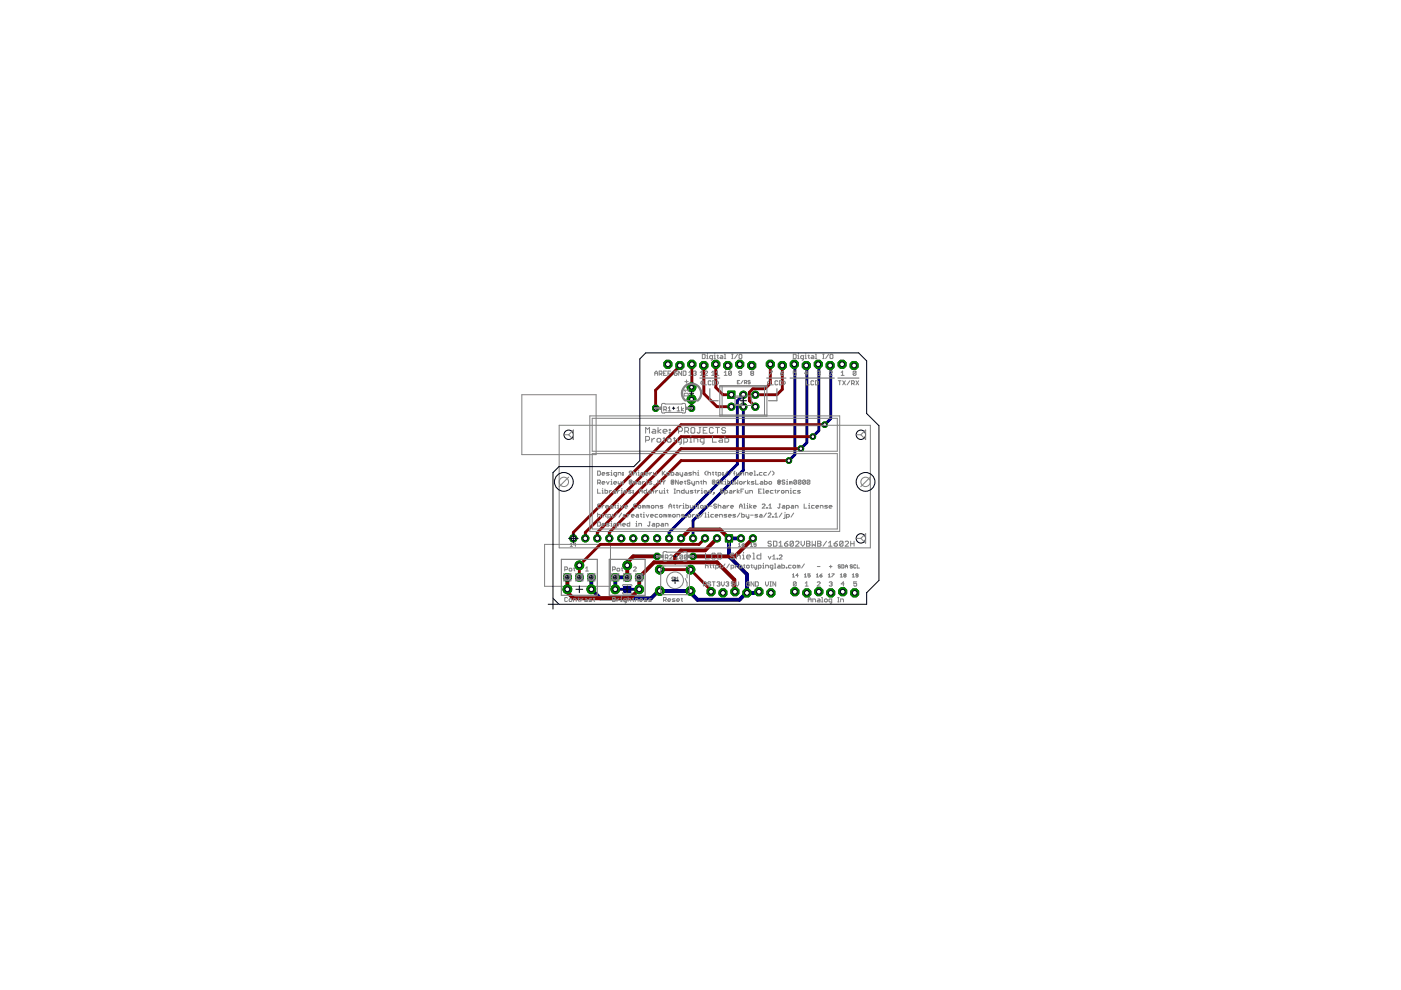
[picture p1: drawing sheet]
<svg xmlns="http://www.w3.org/2000/svg" width="297mm" height="210mm" viewBox="0 0 297 210" stroke-linecap="round" stroke-linejoin="round" font-family="sans-serif">
<path d="M132.7 124.9h.5zM133 124.7v.5z" fill="#000" stroke="#000" stroke-width=".21"/>
<g fill="#808080" stroke="#808080" stroke-width=".21">
<path d="M126.4 83.7v12.7z"/>
<path d="M110.6 83.7h15.8z"/>
<path d="M110.6 83.7v12.7z"/>
<path d="M110.6 96.4h15.8z"/>
<path d="M115.5 124.3h13.9z"/>
<path d="M129.4 115.4v8.9z"/>
<path d="M115.5 115.4h13.9z"/>
<path d="M115.5 115.4v8.9z"/>
<path d="M132.2 125.9h1.6z"/>
<path d="M132.2 124h1.6z"/>
</g>
<path d="M132 125.6l.2 .3M132.2 124l-.2 .2M133.8 124l.2 .2M134 125.6l-.2 .3" fill="none" stroke="#808080" stroke-width=".21"/>
<g fill="#000080" stroke="#000080" stroke-width=".21">
<path d="M133.1 124.3h.7v1.3h-.7z"/>
<path d="M132.2 124.3h.6v1.3h-.6z"/>
</g>
<g fill="#000080" stroke="#000080" stroke-width=".83">
<path d="M176 77.5l.1-.1z"/>
<path d="M154.6 114.2v3.8z"/>
<path d="M154.6 118l3.8 3.8z"/>
<path d="M154.6 114.2h2.5z"/>
<path d="M139.9 125.3h6.5z"/>
<path d="M125.4 122.4v2.5z"/>
<path d="M146.4 125.3v.4z"/>
<path d="M146.4 125.7l1.5 1.5z"/>
<path d="M147.9 127.2h8.9z"/>
<path d="M138 126.9l1.6-1.6z"/>
<path d="M127.3 126.9h10.7z"/>
<path d="M125.4 124.9l1.9 2z"/>
<path d="M158.4 121.8v3.9z"/>
<path d="M158.4 125.7h2.3z"/>
<path d="M160.9 125.5l-.2 .2z"/>
<path d="M156.8 127.2l1.4-1.5z"/>
<path d="M130.5 122.4v2.5z"/>
<path d="M130.5 122.4h2.5z"/>
</g>
<g fill="#000080" stroke="#000080" stroke-width=".61">
<path d="M174.9 90l1.2-1.2z"/>
<path d="M176.1 77.5v11.3z"/>
<path d="M176 77.5h.1z"/>
<path d="M172.3 92.6l1.3-1.3z"/>
<path d="M173.6 77.5v13.8z"/>
<path d="M173.5 77.2v.2z"/>
<path d="M173.5 77.4l.1 .1z"/>
<path d="M167.3 97.7l1.2-1.3z"/>
<path d="M168.5 77.5v18.9z"/>
<path d="M168.4 77.2v.2z"/>
<path d="M168.4 77.4l.1 .1z"/>
<path d="M141.9 112.9v1.3z"/>
<path d="M156.3 85l1.3-1.3z"/>
<path d="M156.3 85v13.4z"/>
<path d="M141.9 112.9l14.4-14.5z"/>
<path d="M146.9 110.4v3.8z"/>
<path d="M157.6 86.2v13.5z"/>
<path d="M146.9 110.4l10.7-10.7z"/>
<path d="M139.6 125.3h.3z"/>
<path d="M158.2 125.7h.2z"/>
<path d="M133.4 124.9h2.1z"/>
<path d="M130.5 124.9h2z"/>
<path d="M169.8 95.1l1.3-1.2z"/>
<path d="M171.1 77.5v16.4z"/>
<path d="M170.9 77.5h.2z"/>
</g>
<circle cx="170.9" cy="77.5" r=".92" fill="#008000" stroke="#008000" stroke-width=".21"/>
<circle cx="170.9" cy="77.5" r=".51" fill="#fff" stroke="#000" stroke-width=".21"/>
<circle cx="168.5" cy="125.5" r=".92" fill="#008000" stroke="#008000" stroke-width=".21"/>
<circle cx="168.5" cy="125.5" r=".51" fill="#fff" stroke="#000" stroke-width=".21"/>
<circle cx="173.5" cy="77.2" r=".92" fill="#008000" stroke="#008000" stroke-width=".21"/>
<circle cx="173.5" cy="77.2" r=".51" fill="#fff" stroke="#000" stroke-width=".21"/>
<circle cx="176" cy="77.5" r=".92" fill="#008000" stroke="#008000" stroke-width=".21"/>
<circle cx="176" cy="77.5" r=".51" fill="#fff" stroke="#000" stroke-width=".21"/>
<circle cx="178.5" cy="77.2" r=".92" fill="#008000" stroke="#008000" stroke-width=".21"/>
<circle cx="178.5" cy="77.2" r=".51" fill="#fff" stroke="#000" stroke-width=".21"/>
<circle cx="181.1" cy="77.5" r=".92" fill="#008000" stroke="#008000" stroke-width=".21"/>
<circle cx="181.1" cy="77.5" r=".51" fill="#fff" stroke="#000" stroke-width=".21"/>
<circle cx="168.4" cy="77.2" r=".92" fill="#008000" stroke="#008000" stroke-width=".21"/>
<circle cx="168.4" cy="77.2" r=".51" fill="#fff" stroke="#000" stroke-width=".21"/>
<circle cx="165.9" cy="77.5" r=".92" fill="#008000" stroke="#008000" stroke-width=".21"/>
<circle cx="165.9" cy="77.5" r=".51" fill="#fff" stroke="#000" stroke-width=".21"/>
<circle cx="163.3" cy="77.2" r=".92" fill="#008000" stroke="#008000" stroke-width=".21"/>
<circle cx="163.3" cy="77.2" r=".51" fill="#fff" stroke="#000" stroke-width=".21"/>
<circle cx="159.4" cy="77.5" r=".92" fill="#008000" stroke="#008000" stroke-width=".21"/>
<circle cx="159.4" cy="77.5" r=".51" fill="#fff" stroke="#000" stroke-width=".21"/>
<circle cx="156.8" cy="77.2" r=".92" fill="#008000" stroke="#008000" stroke-width=".21"/>
<circle cx="156.8" cy="77.2" r=".51" fill="#fff" stroke="#000" stroke-width=".21"/>
<circle cx="154.3" cy="77.5" r=".92" fill="#008000" stroke="#008000" stroke-width=".21"/>
<circle cx="154.3" cy="77.5" r=".51" fill="#fff" stroke="#000" stroke-width=".21"/>
<circle cx="151.8" cy="77.2" r=".92" fill="#008000" stroke="#008000" stroke-width=".21"/>
<circle cx="151.8" cy="77.2" r=".51" fill="#fff" stroke="#000" stroke-width=".21"/>
<circle cx="149.2" cy="77.5" r=".92" fill="#008000" stroke="#008000" stroke-width=".21"/>
<circle cx="149.2" cy="77.5" r=".51" fill="#fff" stroke="#000" stroke-width=".21"/>
<circle cx="146.7" cy="77.2" r=".92" fill="#008000" stroke="#008000" stroke-width=".21"/>
<circle cx="146.7" cy="77.2" r=".51" fill="#fff" stroke="#000" stroke-width=".21"/>
<circle cx="144.1" cy="77.5" r=".92" fill="#008000" stroke="#008000" stroke-width=".21"/>
<circle cx="144.1" cy="77.5" r=".51" fill="#fff" stroke="#000" stroke-width=".21"/>
<circle cx="141.6" cy="77.2" r=".92" fill="#008000" stroke="#008000" stroke-width=".21"/>
<circle cx="141.6" cy="77.2" r=".51" fill="#fff" stroke="#000" stroke-width=".21"/>
<circle cx="171.1" cy="125.7" r=".92" fill="#008000" stroke="#008000" stroke-width=".21"/>
<circle cx="171.1" cy="125.7" r=".51" fill="#fff" stroke="#000" stroke-width=".21"/>
<circle cx="173.6" cy="125.5" r=".92" fill="#008000" stroke="#008000" stroke-width=".21"/>
<circle cx="173.6" cy="125.5" r=".51" fill="#fff" stroke="#000" stroke-width=".21"/>
<circle cx="176.1" cy="125.7" r=".92" fill="#008000" stroke="#008000" stroke-width=".21"/>
<circle cx="176.1" cy="125.7" r=".51" fill="#fff" stroke="#000" stroke-width=".21"/>
<circle cx="178.7" cy="125.5" r=".92" fill="#008000" stroke="#008000" stroke-width=".21"/>
<circle cx="178.7" cy="125.5" r=".51" fill="#fff" stroke="#000" stroke-width=".21"/>
<circle cx="181.2" cy="125.7" r=".92" fill="#008000" stroke="#008000" stroke-width=".21"/>
<circle cx="181.2" cy="125.7" r=".51" fill="#fff" stroke="#000" stroke-width=".21"/>
<circle cx="163.4" cy="125.7" r=".92" fill="#008000" stroke="#008000" stroke-width=".21"/>
<circle cx="163.4" cy="125.7" r=".51" fill="#fff" stroke="#000" stroke-width=".21"/>
<circle cx="160.9" cy="125.5" r=".92" fill="#008000" stroke="#008000" stroke-width=".21"/>
<circle cx="160.9" cy="125.5" r=".51" fill="#fff" stroke="#000" stroke-width=".21"/>
<circle cx="158.4" cy="125.7" r=".92" fill="#008000" stroke="#008000" stroke-width=".21"/>
<circle cx="158.4" cy="125.7" r=".51" fill="#fff" stroke="#000" stroke-width=".21"/>
<circle cx="155.8" cy="125.5" r=".92" fill="#008000" stroke="#008000" stroke-width=".21"/>
<circle cx="155.8" cy="125.5" r=".51" fill="#fff" stroke="#000" stroke-width=".21"/>
<circle cx="153.3" cy="125.7" r=".92" fill="#008000" stroke="#008000" stroke-width=".21"/>
<circle cx="153.3" cy="125.7" r=".51" fill="#fff" stroke="#000" stroke-width=".21"/>
<circle cx="150.7" cy="125.5" r=".92" fill="#008000" stroke="#008000" stroke-width=".21"/>
<circle cx="150.7" cy="125.5" r=".51" fill="#fff" stroke="#000" stroke-width=".21"/>
<circle cx="139.3" cy="118" r=".71" fill="#008000" stroke="#008000" stroke-width=".21"/>
<circle cx="139.3" cy="118" r=".4" fill="#fff" stroke="#000" stroke-width=".21"/>
<circle cx="146.9" cy="118" r=".71" fill="#008000" stroke="#008000" stroke-width=".21"/>
<circle cx="146.9" cy="118" r=".4" fill="#fff" stroke="#000" stroke-width=".21"/>
<circle cx="120.3" cy="124.9" r=".93" fill="#008000" stroke="#008000" stroke-width=".21"/>
<circle cx="120.3" cy="124.9" r=".51" fill="#fff" stroke="#000" stroke-width=".21"/>
<circle cx="125.4" cy="124.9" r=".93" fill="#008000" stroke="#008000" stroke-width=".21"/>
<circle cx="125.4" cy="124.9" r=".51" fill="#fff" stroke="#000" stroke-width=".21"/>
<circle cx="122.8" cy="119.9" r=".93" fill="#008000" stroke="#008000" stroke-width=".21"/>
<circle cx="122.8" cy="119.9" r=".51" fill="#fff" stroke="#000" stroke-width=".21"/>
<circle cx="146.4" cy="125.3" r=".93" fill="#008000" stroke="#008000" stroke-width=".21"/>
<circle cx="146.4" cy="125.3" r=".51" fill="#fff" stroke="#000" stroke-width=".21"/>
<circle cx="139.9" cy="125.3" r=".93" fill="#008000" stroke="#008000" stroke-width=".21"/>
<circle cx="139.9" cy="125.3" r=".51" fill="#fff" stroke="#000" stroke-width=".21"/>
<circle cx="146.4" cy="120.8" r=".93" fill="#008000" stroke="#008000" stroke-width=".21"/>
<circle cx="146.4" cy="120.8" r=".51" fill="#fff" stroke="#000" stroke-width=".21"/>
<circle cx="139.9" cy="120.8" r=".93" fill="#008000" stroke="#008000" stroke-width=".21"/>
<circle cx="139.9" cy="120.8" r=".51" fill="#fff" stroke="#000" stroke-width=".21"/>
<circle cx="139" cy="86.6" r=".71" fill="#008000" stroke="#008000" stroke-width=".21"/>
<circle cx="139" cy="86.6" r=".4" fill="#fff" stroke="#000" stroke-width=".21"/>
<circle cx="146.6" cy="86.6" r=".71" fill="#008000" stroke="#008000" stroke-width=".21"/>
<circle cx="146.6" cy="86.6" r=".4" fill="#fff" stroke="#000" stroke-width=".21"/>
<circle cx="146.6" cy="82.1" r=".93" fill="#008000" stroke="#008000" stroke-width=".21"/>
<circle cx="146.6" cy="82.1" r=".4" fill="#fff" stroke="#000" stroke-width=".21"/>
<circle cx="146.6" cy="84.6" r=".93" fill="#008000" stroke="#008000" stroke-width=".21"/>
<circle cx="146.6" cy="84.6" r=".4" fill="#fff" stroke="#000" stroke-width=".21"/>
<circle cx="121.6" cy="114.2" r=".76" fill="#008000" stroke="#008000" stroke-width=".21"/>
<circle cx="121.6" cy="114.2" r=".51" fill="#fff" stroke="#000" stroke-width=".21"/>
<circle cx="124.1" cy="114.2" r=".76" fill="#008000" stroke="#008000" stroke-width=".21"/>
<circle cx="124.1" cy="114.2" r=".51" fill="#fff" stroke="#000" stroke-width=".21"/>
<circle cx="126.6" cy="114.2" r=".76" fill="#008000" stroke="#008000" stroke-width=".21"/>
<circle cx="126.6" cy="114.2" r=".51" fill="#fff" stroke="#000" stroke-width=".21"/>
<circle cx="129.2" cy="114.2" r=".76" fill="#008000" stroke="#008000" stroke-width=".21"/>
<circle cx="129.2" cy="114.2" r=".51" fill="#fff" stroke="#000" stroke-width=".21"/>
<circle cx="131.7" cy="114.2" r=".76" fill="#008000" stroke="#008000" stroke-width=".21"/>
<circle cx="131.7" cy="114.2" r=".51" fill="#fff" stroke="#000" stroke-width=".21"/>
<circle cx="134.3" cy="114.2" r=".76" fill="#008000" stroke="#008000" stroke-width=".21"/>
<circle cx="134.3" cy="114.2" r=".51" fill="#fff" stroke="#000" stroke-width=".21"/>
<circle cx="136.8" cy="114.2" r=".76" fill="#008000" stroke="#008000" stroke-width=".21"/>
<circle cx="136.8" cy="114.2" r=".51" fill="#fff" stroke="#000" stroke-width=".21"/>
<circle cx="139.3" cy="114.2" r=".76" fill="#008000" stroke="#008000" stroke-width=".21"/>
<circle cx="139.3" cy="114.2" r=".51" fill="#fff" stroke="#000" stroke-width=".21"/>
<circle cx="141.9" cy="114.2" r=".76" fill="#008000" stroke="#008000" stroke-width=".21"/>
<circle cx="141.9" cy="114.2" r=".51" fill="#fff" stroke="#000" stroke-width=".21"/>
<circle cx="144.4" cy="114.2" r=".76" fill="#008000" stroke="#008000" stroke-width=".21"/>
<circle cx="144.4" cy="114.2" r=".51" fill="#fff" stroke="#000" stroke-width=".21"/>
<circle cx="146.9" cy="114.2" r=".76" fill="#008000" stroke="#008000" stroke-width=".21"/>
<circle cx="146.9" cy="114.2" r=".51" fill="#fff" stroke="#000" stroke-width=".21"/>
<circle cx="149.5" cy="114.2" r=".76" fill="#008000" stroke="#008000" stroke-width=".21"/>
<circle cx="149.5" cy="114.2" r=".51" fill="#fff" stroke="#000" stroke-width=".21"/>
<circle cx="152" cy="114.2" r=".76" fill="#008000" stroke="#008000" stroke-width=".21"/>
<circle cx="152" cy="114.2" r=".51" fill="#fff" stroke="#000" stroke-width=".21"/>
<path d="M153.8 113.4h1.5v1.5h-1.5z" fill="#008000" stroke="#008000" stroke-width=".21"/>
<circle cx="154.6" cy="114.2" r=".51" fill="#fff" stroke="#000" stroke-width=".21"/>
<circle cx="159.6" cy="114.2" r=".76" fill="#008000" stroke="#008000" stroke-width=".21"/>
<circle cx="159.6" cy="114.2" r=".51" fill="#fff" stroke="#000" stroke-width=".21"/>
<circle cx="157.1" cy="114.2" r=".76" fill="#008000" stroke="#008000" stroke-width=".21"/>
<circle cx="157.1" cy="114.2" r=".51" fill="#fff" stroke="#000" stroke-width=".21"/>
<circle cx="120.3" cy="122.4" r=".87" fill="#008000" stroke="#008000" stroke-width=".21"/>
<circle cx="120.3" cy="122.4" r=".4" fill="#fff" stroke="#000" stroke-width=".21"/>
<circle cx="125.4" cy="122.4" r=".87" fill="#008000" stroke="#008000" stroke-width=".21"/>
<circle cx="125.4" cy="122.4" r=".4" fill="#fff" stroke="#000" stroke-width=".21"/>
<circle cx="130.5" cy="124.9" r=".93" fill="#008000" stroke="#008000" stroke-width=".21"/>
<circle cx="130.5" cy="124.9" r=".51" fill="#fff" stroke="#000" stroke-width=".21"/>
<circle cx="135.5" cy="124.9" r=".93" fill="#008000" stroke="#008000" stroke-width=".21"/>
<circle cx="135.5" cy="124.9" r=".51" fill="#fff" stroke="#000" stroke-width=".21"/>
<circle cx="133" cy="119.9" r=".93" fill="#008000" stroke="#008000" stroke-width=".21"/>
<circle cx="133" cy="119.9" r=".51" fill="#fff" stroke="#000" stroke-width=".21"/>
<circle cx="130.5" cy="122.4" r=".87" fill="#008000" stroke="#008000" stroke-width=".21"/>
<circle cx="130.5" cy="122.4" r=".4" fill="#fff" stroke="#000" stroke-width=".21"/>
<circle cx="135.5" cy="122.4" r=".87" fill="#008000" stroke="#008000" stroke-width=".21"/>
<circle cx="135.5" cy="122.4" r=".4" fill="#fff" stroke="#000" stroke-width=".21"/>
<path d="M154.3 82.9h1.5v1.6h-1.5z" fill="#008000" stroke="#008000" stroke-width=".21"/>
<circle cx="155.1" cy="83.7" r=".51" fill="#fff" stroke="#000" stroke-width=".21"/>
<circle cx="157.6" cy="83.7" r=".76" fill="#008000" stroke="#008000" stroke-width=".21"/>
<circle cx="157.6" cy="83.7" r=".51" fill="#fff" stroke="#000" stroke-width=".21"/>
<circle cx="160.1" cy="83.7" r=".76" fill="#008000" stroke="#008000" stroke-width=".21"/>
<circle cx="160.1" cy="83.7" r=".51" fill="#fff" stroke="#000" stroke-width=".21"/>
<circle cx="155.1" cy="86.2" r=".76" fill="#008000" stroke="#008000" stroke-width=".21"/>
<circle cx="155.1" cy="86.2" r=".51" fill="#fff" stroke="#000" stroke-width=".21"/>
<circle cx="157.6" cy="86.2" r=".76" fill="#008000" stroke="#008000" stroke-width=".21"/>
<circle cx="157.6" cy="86.2" r=".51" fill="#fff" stroke="#000" stroke-width=".21"/>
<circle cx="160.1" cy="86.2" r=".76" fill="#008000" stroke="#008000" stroke-width=".21"/>
<circle cx="160.1" cy="86.2" r=".51" fill="#fff" stroke="#000" stroke-width=".21"/>
<circle cx="122.8" cy="122.4" r=".87" fill="#008000" stroke="#008000" stroke-width=".21"/>
<circle cx="122.8" cy="122.4" r=".4" fill="#fff" stroke="#000" stroke-width=".21"/>
<circle cx="133" cy="122.4" r=".87" fill="#008000" stroke="#008000" stroke-width=".21"/>
<circle cx="133" cy="122.4" r=".4" fill="#fff" stroke="#000" stroke-width=".21"/>
<circle cx="174.9" cy="90" r=".59" fill="#008000" stroke="#008000" stroke-width=".21"/>
<circle cx="174.9" cy="90" r=".4" fill="#fff" stroke="#000" stroke-width=".21"/>
<circle cx="172.3" cy="92.6" r=".59" fill="#008000" stroke="#008000" stroke-width=".21"/>
<circle cx="172.3" cy="92.6" r=".4" fill="#fff" stroke="#000" stroke-width=".21"/>
<circle cx="167.3" cy="97.7" r=".59" fill="#008000" stroke="#008000" stroke-width=".21"/>
<circle cx="167.3" cy="97.7" r=".4" fill="#fff" stroke="#000" stroke-width=".21"/>
<circle cx="169.8" cy="95.1" r=".59" fill="#008000" stroke="#008000" stroke-width=".21"/>
<circle cx="169.8" cy="95.1" r=".4" fill="#fff" stroke="#000" stroke-width=".21"/>
<g fill="#800000" stroke="#800000" stroke-width=".61">
<path d="M121.6 112.9v1.3z"/>
<path d="M144.4 90h30.5z"/>
<path d="M144.4 90l-22.8 22.9z"/>
<path d="M124.1 112.9v1.3z"/>
<path d="M144.4 92.6h27.9z"/>
<path d="M144.4 92.6l-20.3 20.3z"/>
<path d="M129.2 112.9v1.3z"/>
<path d="M144.4 97.7h22.9z"/>
<path d="M144.4 97.7l-15.2 15.2z"/>
<path d="M165.9 77.5v5z"/>
<path d="M160.1 83.7h4.6z"/>
<path d="M164.7 83.7l1.2-1.2z"/>
<path d="M163.3 77.2v4.1z"/>
<path d="M158.9 85l1.2 1.2z"/>
<path d="M158.9 83.2v1.8z"/>
<path d="M159.6 82.4l-.7 .8z"/>
<path d="M162.2 82.4l1.1-1.1z"/>
<path d="M159.6 82.4h2.6z"/>
<path d="M146.7 77.2v4.8z"/>
<path d="M148.2 115.4l1.3-1.2z"/>
<path d="M127.3 115.4h20.9z"/>
<path d="M122.8 119.9l4.5-4.5z"/>
<path d="M122.8 119.9v2.5z"/>
<path d="M139.9 120.8h6.5z"/>
<path d="M150.7 125.2v.3z"/>
<path d="M146.4 120.8l4.3 4.4z"/>
<path d="M152 86.2h3.1z"/>
<path d="M149.2 77.5v5.9z"/>
<path d="M149.2 83.4l2.8 2.8z"/>
<path d="M153.3 83.7h1.8z"/>
<path d="M151.8 77.2v5z"/>
<path d="M151.8 82.2l1.5 1.5z"/>
<path d="M126.6 112.9v1.3z"/>
<path d="M144.4 95.1h25.4z"/>
<path d="M144.4 95.1l-17.8 17.8z"/>
<path d="M146.6 84.6v2z"/>
<path d="M144.1 77.5v.1z"/>
<path d="M139 82.7v3.9z"/>
<path d="M139 82.7l5.1-5.1z"/>
</g>
<g fill="#800000" stroke="#800000" stroke-width=".83">
<path d="M144.4 114.2l1.9-1.9z"/>
<path d="M146.3 112.3h6.4z"/>
<path d="M152.7 112.3l1.9 1.9z"/>
<path d="M120.3 122.4v2.5z"/>
<path d="M135.5 122.4v2.5z"/>
<path d="M138.7 119.2l-3.2 3.2z"/>
<path d="M120.3 124.9v.7z"/>
<path d="M120.3 125.6l1.3 1.3z"/>
<path d="M121.6 126.9h12z"/>
<path d="M133.6 126.9l1.9-2z"/>
<path d="M155.7 122.9v2.6z"/>
<path d="M155.7 125.5h.1z"/>
<path d="M138.7 119.2h4.4z"/>
<path d="M143.1 118v1.2z"/>
<path d="M143.1 118l1.3-1.3z"/>
<path d="M144.4 116.7h5.1z"/>
<path d="M149.5 116.7l2.5-2.5z"/>
<path d="M152 119.2l3.7 3.7z"/>
<path d="M143.1 119.2h8.9z"/>
<path d="M155.8 118l3.8-3.8z"/>
<path d="M146.9 118h8.9z"/>
<path d="M133 119.2v.7z"/>
<path d="M133 119.2l1.3-1.2z"/>
<path d="M134.3 118h5z"/>
<path d="M133 119.9v2.5z"/>
</g>
<circle cx="170.9" cy="77.5" r=".92" fill="#008000" stroke="#008000" stroke-width=".21"/>
<circle cx="170.9" cy="77.5" r=".51" fill="#fff" stroke="#000" stroke-width=".21"/>
<circle cx="168.5" cy="125.5" r=".92" fill="#008000" stroke="#008000" stroke-width=".21"/>
<circle cx="168.5" cy="125.5" r=".51" fill="#fff" stroke="#000" stroke-width=".21"/>
<circle cx="173.5" cy="77.2" r=".92" fill="#008000" stroke="#008000" stroke-width=".21"/>
<circle cx="173.5" cy="77.2" r=".51" fill="#fff" stroke="#000" stroke-width=".21"/>
<circle cx="176" cy="77.5" r=".92" fill="#008000" stroke="#008000" stroke-width=".21"/>
<circle cx="176" cy="77.5" r=".51" fill="#fff" stroke="#000" stroke-width=".21"/>
<circle cx="178.5" cy="77.2" r=".92" fill="#008000" stroke="#008000" stroke-width=".21"/>
<circle cx="178.5" cy="77.2" r=".51" fill="#fff" stroke="#000" stroke-width=".21"/>
<circle cx="181.1" cy="77.5" r=".92" fill="#008000" stroke="#008000" stroke-width=".21"/>
<circle cx="181.1" cy="77.5" r=".51" fill="#fff" stroke="#000" stroke-width=".21"/>
<circle cx="168.4" cy="77.2" r=".92" fill="#008000" stroke="#008000" stroke-width=".21"/>
<circle cx="168.4" cy="77.2" r=".51" fill="#fff" stroke="#000" stroke-width=".21"/>
<circle cx="165.9" cy="77.5" r=".92" fill="#008000" stroke="#008000" stroke-width=".21"/>
<circle cx="165.9" cy="77.5" r=".51" fill="#fff" stroke="#000" stroke-width=".21"/>
<circle cx="163.3" cy="77.2" r=".92" fill="#008000" stroke="#008000" stroke-width=".21"/>
<circle cx="163.3" cy="77.2" r=".51" fill="#fff" stroke="#000" stroke-width=".21"/>
<circle cx="159.4" cy="77.5" r=".92" fill="#008000" stroke="#008000" stroke-width=".21"/>
<circle cx="159.4" cy="77.5" r=".51" fill="#fff" stroke="#000" stroke-width=".21"/>
<circle cx="156.8" cy="77.2" r=".92" fill="#008000" stroke="#008000" stroke-width=".21"/>
<circle cx="156.8" cy="77.2" r=".51" fill="#fff" stroke="#000" stroke-width=".21"/>
<circle cx="154.3" cy="77.5" r=".92" fill="#008000" stroke="#008000" stroke-width=".21"/>
<circle cx="154.3" cy="77.5" r=".51" fill="#fff" stroke="#000" stroke-width=".21"/>
<circle cx="151.8" cy="77.2" r=".92" fill="#008000" stroke="#008000" stroke-width=".21"/>
<circle cx="151.8" cy="77.2" r=".51" fill="#fff" stroke="#000" stroke-width=".21"/>
<circle cx="149.2" cy="77.5" r=".92" fill="#008000" stroke="#008000" stroke-width=".21"/>
<circle cx="149.2" cy="77.5" r=".51" fill="#fff" stroke="#000" stroke-width=".21"/>
<circle cx="146.7" cy="77.2" r=".92" fill="#008000" stroke="#008000" stroke-width=".21"/>
<circle cx="146.7" cy="77.2" r=".51" fill="#fff" stroke="#000" stroke-width=".21"/>
<circle cx="144.1" cy="77.5" r=".92" fill="#008000" stroke="#008000" stroke-width=".21"/>
<circle cx="144.1" cy="77.5" r=".51" fill="#fff" stroke="#000" stroke-width=".21"/>
<circle cx="141.6" cy="77.2" r=".92" fill="#008000" stroke="#008000" stroke-width=".21"/>
<circle cx="141.6" cy="77.2" r=".51" fill="#fff" stroke="#000" stroke-width=".21"/>
<circle cx="171.1" cy="125.7" r=".92" fill="#008000" stroke="#008000" stroke-width=".21"/>
<circle cx="171.1" cy="125.7" r=".51" fill="#fff" stroke="#000" stroke-width=".21"/>
<circle cx="173.6" cy="125.5" r=".92" fill="#008000" stroke="#008000" stroke-width=".21"/>
<circle cx="173.6" cy="125.5" r=".51" fill="#fff" stroke="#000" stroke-width=".21"/>
<circle cx="176.1" cy="125.7" r=".92" fill="#008000" stroke="#008000" stroke-width=".21"/>
<circle cx="176.1" cy="125.7" r=".51" fill="#fff" stroke="#000" stroke-width=".21"/>
<circle cx="178.7" cy="125.5" r=".92" fill="#008000" stroke="#008000" stroke-width=".21"/>
<circle cx="178.7" cy="125.5" r=".51" fill="#fff" stroke="#000" stroke-width=".21"/>
<circle cx="181.2" cy="125.7" r=".92" fill="#008000" stroke="#008000" stroke-width=".21"/>
<circle cx="181.2" cy="125.7" r=".51" fill="#fff" stroke="#000" stroke-width=".21"/>
<circle cx="163.4" cy="125.7" r=".92" fill="#008000" stroke="#008000" stroke-width=".21"/>
<circle cx="163.4" cy="125.7" r=".51" fill="#fff" stroke="#000" stroke-width=".21"/>
<circle cx="160.9" cy="125.5" r=".92" fill="#008000" stroke="#008000" stroke-width=".21"/>
<circle cx="160.9" cy="125.5" r=".51" fill="#fff" stroke="#000" stroke-width=".21"/>
<circle cx="158.4" cy="125.7" r=".92" fill="#008000" stroke="#008000" stroke-width=".21"/>
<circle cx="158.4" cy="125.7" r=".51" fill="#fff" stroke="#000" stroke-width=".21"/>
<circle cx="155.8" cy="125.5" r=".92" fill="#008000" stroke="#008000" stroke-width=".21"/>
<circle cx="155.8" cy="125.5" r=".51" fill="#fff" stroke="#000" stroke-width=".21"/>
<circle cx="153.3" cy="125.7" r=".92" fill="#008000" stroke="#008000" stroke-width=".21"/>
<circle cx="153.3" cy="125.7" r=".51" fill="#fff" stroke="#000" stroke-width=".21"/>
<circle cx="150.7" cy="125.5" r=".92" fill="#008000" stroke="#008000" stroke-width=".21"/>
<circle cx="150.7" cy="125.5" r=".51" fill="#fff" stroke="#000" stroke-width=".21"/>
<circle cx="139.3" cy="118" r=".71" fill="#008000" stroke="#008000" stroke-width=".21"/>
<circle cx="139.3" cy="118" r=".4" fill="#fff" stroke="#000" stroke-width=".21"/>
<circle cx="146.9" cy="118" r=".71" fill="#008000" stroke="#008000" stroke-width=".21"/>
<circle cx="146.9" cy="118" r=".4" fill="#fff" stroke="#000" stroke-width=".21"/>
<circle cx="120.3" cy="124.9" r=".93" fill="#008000" stroke="#008000" stroke-width=".21"/>
<circle cx="120.3" cy="124.9" r=".51" fill="#fff" stroke="#000" stroke-width=".21"/>
<circle cx="125.4" cy="124.9" r=".93" fill="#008000" stroke="#008000" stroke-width=".21"/>
<circle cx="125.4" cy="124.9" r=".51" fill="#fff" stroke="#000" stroke-width=".21"/>
<circle cx="122.8" cy="119.9" r=".93" fill="#008000" stroke="#008000" stroke-width=".21"/>
<circle cx="122.8" cy="119.9" r=".51" fill="#fff" stroke="#000" stroke-width=".21"/>
<circle cx="146.4" cy="125.3" r=".93" fill="#008000" stroke="#008000" stroke-width=".21"/>
<circle cx="146.4" cy="125.3" r=".51" fill="#fff" stroke="#000" stroke-width=".21"/>
<circle cx="139.9" cy="125.3" r=".93" fill="#008000" stroke="#008000" stroke-width=".21"/>
<circle cx="139.9" cy="125.3" r=".51" fill="#fff" stroke="#000" stroke-width=".21"/>
<circle cx="146.4" cy="120.8" r=".93" fill="#008000" stroke="#008000" stroke-width=".21"/>
<circle cx="146.4" cy="120.8" r=".51" fill="#fff" stroke="#000" stroke-width=".21"/>
<circle cx="139.9" cy="120.8" r=".93" fill="#008000" stroke="#008000" stroke-width=".21"/>
<circle cx="139.9" cy="120.8" r=".51" fill="#fff" stroke="#000" stroke-width=".21"/>
<circle cx="139" cy="86.6" r=".71" fill="#008000" stroke="#008000" stroke-width=".21"/>
<circle cx="139" cy="86.6" r=".4" fill="#fff" stroke="#000" stroke-width=".21"/>
<circle cx="146.6" cy="86.6" r=".71" fill="#008000" stroke="#008000" stroke-width=".21"/>
<circle cx="146.6" cy="86.6" r=".4" fill="#fff" stroke="#000" stroke-width=".21"/>
<circle cx="146.6" cy="82.1" r=".93" fill="#008000" stroke="#008000" stroke-width=".21"/>
<circle cx="146.6" cy="82.1" r=".4" fill="#fff" stroke="#000" stroke-width=".21"/>
<circle cx="146.6" cy="84.6" r=".93" fill="#008000" stroke="#008000" stroke-width=".21"/>
<circle cx="146.6" cy="84.6" r=".4" fill="#fff" stroke="#000" stroke-width=".21"/>
<circle cx="121.6" cy="114.2" r=".76" fill="#008000" stroke="#008000" stroke-width=".21"/>
<circle cx="121.6" cy="114.2" r=".51" fill="#fff" stroke="#000" stroke-width=".21"/>
<circle cx="124.1" cy="114.2" r=".76" fill="#008000" stroke="#008000" stroke-width=".21"/>
<circle cx="124.1" cy="114.2" r=".51" fill="#fff" stroke="#000" stroke-width=".21"/>
<circle cx="126.6" cy="114.2" r=".76" fill="#008000" stroke="#008000" stroke-width=".21"/>
<circle cx="126.6" cy="114.2" r=".51" fill="#fff" stroke="#000" stroke-width=".21"/>
<circle cx="129.2" cy="114.2" r=".76" fill="#008000" stroke="#008000" stroke-width=".21"/>
<circle cx="129.2" cy="114.2" r=".51" fill="#fff" stroke="#000" stroke-width=".21"/>
<circle cx="131.7" cy="114.2" r=".76" fill="#008000" stroke="#008000" stroke-width=".21"/>
<circle cx="131.7" cy="114.2" r=".51" fill="#fff" stroke="#000" stroke-width=".21"/>
<circle cx="134.3" cy="114.2" r=".76" fill="#008000" stroke="#008000" stroke-width=".21"/>
<circle cx="134.3" cy="114.2" r=".51" fill="#fff" stroke="#000" stroke-width=".21"/>
<circle cx="136.8" cy="114.2" r=".76" fill="#008000" stroke="#008000" stroke-width=".21"/>
<circle cx="136.8" cy="114.2" r=".51" fill="#fff" stroke="#000" stroke-width=".21"/>
<circle cx="139.3" cy="114.2" r=".76" fill="#008000" stroke="#008000" stroke-width=".21"/>
<circle cx="139.3" cy="114.2" r=".51" fill="#fff" stroke="#000" stroke-width=".21"/>
<circle cx="141.9" cy="114.2" r=".76" fill="#008000" stroke="#008000" stroke-width=".21"/>
<circle cx="141.9" cy="114.2" r=".51" fill="#fff" stroke="#000" stroke-width=".21"/>
<circle cx="144.4" cy="114.2" r=".76" fill="#008000" stroke="#008000" stroke-width=".21"/>
<circle cx="144.4" cy="114.2" r=".51" fill="#fff" stroke="#000" stroke-width=".21"/>
<circle cx="146.9" cy="114.2" r=".76" fill="#008000" stroke="#008000" stroke-width=".21"/>
<circle cx="146.9" cy="114.2" r=".51" fill="#fff" stroke="#000" stroke-width=".21"/>
<circle cx="149.5" cy="114.2" r=".76" fill="#008000" stroke="#008000" stroke-width=".21"/>
<circle cx="149.5" cy="114.2" r=".51" fill="#fff" stroke="#000" stroke-width=".21"/>
<circle cx="152" cy="114.2" r=".76" fill="#008000" stroke="#008000" stroke-width=".21"/>
<circle cx="152" cy="114.2" r=".51" fill="#fff" stroke="#000" stroke-width=".21"/>
<path d="M153.8 113.4h1.5v1.5h-1.5z" fill="#008000" stroke="#008000" stroke-width=".21"/>
<circle cx="154.6" cy="114.2" r=".51" fill="#fff" stroke="#000" stroke-width=".21"/>
<circle cx="159.6" cy="114.2" r=".76" fill="#008000" stroke="#008000" stroke-width=".21"/>
<circle cx="159.6" cy="114.2" r=".51" fill="#fff" stroke="#000" stroke-width=".21"/>
<circle cx="157.1" cy="114.2" r=".76" fill="#008000" stroke="#008000" stroke-width=".21"/>
<circle cx="157.1" cy="114.2" r=".51" fill="#fff" stroke="#000" stroke-width=".21"/>
<circle cx="120.3" cy="122.4" r=".87" fill="#008000" stroke="#008000" stroke-width=".21"/>
<circle cx="120.3" cy="122.4" r=".4" fill="#fff" stroke="#000" stroke-width=".21"/>
<circle cx="125.4" cy="122.4" r=".87" fill="#008000" stroke="#008000" stroke-width=".21"/>
<circle cx="125.4" cy="122.4" r=".4" fill="#fff" stroke="#000" stroke-width=".21"/>
<circle cx="130.5" cy="124.9" r=".93" fill="#008000" stroke="#008000" stroke-width=".21"/>
<circle cx="130.5" cy="124.9" r=".51" fill="#fff" stroke="#000" stroke-width=".21"/>
<circle cx="135.5" cy="124.9" r=".93" fill="#008000" stroke="#008000" stroke-width=".21"/>
<circle cx="135.5" cy="124.9" r=".51" fill="#fff" stroke="#000" stroke-width=".21"/>
<circle cx="133" cy="119.9" r=".93" fill="#008000" stroke="#008000" stroke-width=".21"/>
<circle cx="133" cy="119.9" r=".51" fill="#fff" stroke="#000" stroke-width=".21"/>
<circle cx="130.5" cy="122.4" r=".87" fill="#008000" stroke="#008000" stroke-width=".21"/>
<circle cx="130.5" cy="122.4" r=".4" fill="#fff" stroke="#000" stroke-width=".21"/>
<circle cx="135.5" cy="122.4" r=".87" fill="#008000" stroke="#008000" stroke-width=".21"/>
<circle cx="135.5" cy="122.4" r=".4" fill="#fff" stroke="#000" stroke-width=".21"/>
<path d="M154.3 82.9h1.5v1.6h-1.5z" fill="#008000" stroke="#008000" stroke-width=".21"/>
<circle cx="155.1" cy="83.7" r=".51" fill="#fff" stroke="#000" stroke-width=".21"/>
<circle cx="157.6" cy="83.7" r=".76" fill="#008000" stroke="#008000" stroke-width=".21"/>
<circle cx="157.6" cy="83.7" r=".51" fill="#fff" stroke="#000" stroke-width=".21"/>
<circle cx="160.1" cy="83.7" r=".76" fill="#008000" stroke="#008000" stroke-width=".21"/>
<circle cx="160.1" cy="83.7" r=".51" fill="#fff" stroke="#000" stroke-width=".21"/>
<circle cx="155.1" cy="86.2" r=".76" fill="#008000" stroke="#008000" stroke-width=".21"/>
<circle cx="155.1" cy="86.2" r=".51" fill="#fff" stroke="#000" stroke-width=".21"/>
<circle cx="157.6" cy="86.2" r=".76" fill="#008000" stroke="#008000" stroke-width=".21"/>
<circle cx="157.6" cy="86.2" r=".51" fill="#fff" stroke="#000" stroke-width=".21"/>
<circle cx="160.1" cy="86.2" r=".76" fill="#008000" stroke="#008000" stroke-width=".21"/>
<circle cx="160.1" cy="86.2" r=".51" fill="#fff" stroke="#000" stroke-width=".21"/>
<circle cx="122.8" cy="122.4" r=".87" fill="#008000" stroke="#008000" stroke-width=".21"/>
<circle cx="122.8" cy="122.4" r=".4" fill="#fff" stroke="#000" stroke-width=".21"/>
<circle cx="133" cy="122.4" r=".87" fill="#008000" stroke="#008000" stroke-width=".21"/>
<circle cx="133" cy="122.4" r=".4" fill="#fff" stroke="#000" stroke-width=".21"/>
<circle cx="174.9" cy="90" r=".59" fill="#008000" stroke="#008000" stroke-width=".21"/>
<circle cx="174.9" cy="90" r=".4" fill="#fff" stroke="#000" stroke-width=".21"/>
<circle cx="172.3" cy="92.6" r=".59" fill="#008000" stroke="#008000" stroke-width=".21"/>
<circle cx="172.3" cy="92.6" r=".4" fill="#fff" stroke="#000" stroke-width=".21"/>
<circle cx="167.3" cy="97.7" r=".59" fill="#008000" stroke="#008000" stroke-width=".21"/>
<circle cx="167.3" cy="97.7" r=".4" fill="#fff" stroke="#000" stroke-width=".21"/>
<circle cx="169.8" cy="95.1" r=".59" fill="#008000" stroke="#008000" stroke-width=".21"/>
<circle cx="169.8" cy="95.1" r=".4" fill="#fff" stroke="#000" stroke-width=".21"/>
<g fill="#808080" stroke="#808080" stroke-width=".21">
<path d="M120.2 126.7l.1 .1z"/>
<path d="M119.9 126.7h.3z"/>
<path d="M119.7 126.8l.2-.1z"/>
<path d="M119.7 126.8v.6z"/>
<path d="M119.7 127.4l.2 .1z"/>
<path d="M119.9 127.5h.3z"/>
<path d="M120.2 127.5l.1-.1z"/>
<path d="M120.8 127.5h.3z"/>
<path d="M121.1 127.5l.1-.1z"/>
<path d="M121.2 127.1v.3z"/>
<path d="M121.1 127l.1 .1z"/>
<path d="M120.8 127h.3z"/>
<path d="M120.8 127l-.1 .1z"/>
<path d="M120.7 127.1v.3z"/>
<path d="M120.7 127.4l.1 .1z"/>
<path d="M121.6 127v.5z"/>
<path d="M121.6 127h.4z"/>
<path d="M122 127l.2 .1z"/>
<path d="M122.2 127.1v.4z"/>
<path d="M122.7 126.8v.6z"/>
<path d="M122.7 127.4l.1 .1z"/>
<path d="M122.5 127h.3z"/>
<path d="M123.1 127v.5z"/>
<path d="M123.1 127.3l.3-.3z"/>
<path d="M123.4 127h.2z"/>
<path d="M124.1 127h.3z"/>
<path d="M124.4 127l.1 .1z"/>
<path d="M124.5 127.1v.4z"/>
<path d="M124.1 127.5h.4z"/>
<path d="M123.9 127.4l.2 .1z"/>
<path d="M123.9 127.4l.2-.1z"/>
<path d="M124.1 127.3h.4z"/>
<path d="M124.9 127.5h.4z"/>
<path d="M125.3 127.5l.2-.1z"/>
<path d="M125.3 127.3l.2 .1z"/>
<path d="M125 127.3h.3z"/>
<path d="M124.9 127.1l.1 .2z"/>
<path d="M124.9 127.1l.1-.1z"/>
<path d="M125 127h.5z"/>
<path d="M125.9 126.8v.6z"/>
<path d="M125.9 127.4l.2 .1z"/>
<path d="M125.8 127h.3z"/>
<path d="M129.9 126.7v.8z"/>
<path d="M129.9 126.7h.4z"/>
<path d="M130.3 126.7l.2 .1z"/>
<path d="M130.5 126.8v.2z"/>
<path d="M130.5 127l-.2 .1z"/>
<path d="M130.3 127.1l.2 .2z"/>
<path d="M130.5 127.3v.1z"/>
<path d="M130.5 127.4l-.2 .1z"/>
<path d="M129.9 127.5h.4z"/>
<path d="M129.9 127.1h.4z"/>
<path d="M130.8 127v.5z"/>
<path d="M130.8 127.3l.3-.3z"/>
<path d="M131.1 127h.2z"/>
<path d="M131.6 127h.1z"/>
<path d="M131.7 127v.5z"/>
<path d="M131.6 127.5h.3z"/>
<path d="M131.7 126.5v.2z"/>
<path d="M132.5 127.8h.2z"/>
<path d="M132.7 127.8l.1-.1z"/>
<path d="M132.8 127v.7z"/>
<path d="M132.4 127h.4z"/>
<path d="M132.4 127l-.2 .1z"/>
<path d="M132.2 127.1v.3z"/>
<path d="M132.2 127.4l.2 .1z"/>
<path d="M132.4 127.5h.4z"/>
<path d="M133.2 126.7v.8z"/>
<path d="M133.2 127.1l.1-.1z"/>
<path d="M133.3 127h.3z"/>
<path d="M133.6 127l.1 .1z"/>
<path d="M133.7 127.1v.4z"/>
<path d="M134.2 126.8v.6z"/>
<path d="M134.2 127.4l.2 .1z"/>
<path d="M134.1 127h.3z"/>
<path d="M134.7 127v.5z"/>
<path d="M134.7 127h.4z"/>
<path d="M135.1 127l.2 .1z"/>
<path d="M135.3 127.1v.4z"/>
<path d="M135.8 127.5h.3z"/>
<path d="M135.7 127.4l.1 .1z"/>
<path d="M135.7 127.1v.3z"/>
<path d="M135.8 127l-.1 .1z"/>
<path d="M135.8 127h.3z"/>
<path d="M136.1 127l.1 .1z"/>
<path d="M136.2 127.1v.2z"/>
<path d="M135.7 127.3h.5z"/>
<path d="M136.6 127.5h.4z"/>
<path d="M137 127.5l.2-.1z"/>
<path d="M137 127.3l.2 .1z"/>
<path d="M136.7 127.3h.3z"/>
<path d="M136.6 127.1l.1 .2z"/>
<path d="M136.6 127.1l.1-.1z"/>
<path d="M136.7 127h.5z"/>
<path d="M137.5 127.5h.4z"/>
<path d="M137.9 127.5l.2-.1z"/>
<path d="M137.9 127.3l.2 .1z"/>
<path d="M137.7 127.3h.2z"/>
<path d="M137.5 127.1l.2 .2z"/>
<path d="M137.5 127.1l.2-.1z"/>
<path d="M137.7 127h.4z"/>
<path d="M149.1 123.4v.9z"/>
<path d="M149.1 123.4h.5z"/>
<path d="M149.6 123.4l.2 .1z"/>
<path d="M149.8 123.5v.3z"/>
<path d="M149.8 123.8l-.2 .2z"/>
<path d="M149.1 124h.5z"/>
<path d="M149.4 124l.4 .3z"/>
<path d="M150.5 123.4l.2 .1z"/>
<path d="M150.2 123.4h.3z"/>
<path d="M150.2 123.4l-.1 .1z"/>
<path d="M150.1 123.5v.2z"/>
<path d="M150.1 123.7l.1 .1z"/>
<path d="M150.2 123.8h.3z"/>
<path d="M150.5 123.8l.2 .2z"/>
<path d="M150.7 124v.1z"/>
<path d="M150.7 124.1l-.2 .2z"/>
<path d="M150.2 124.3h.3z"/>
<path d="M150.1 124.1l.1 .2z"/>
<path d="M151.3 123.4v.9z"/>
<path d="M151 123.4h.6z"/>
<path d="M152 123.5l.2-.1z"/>
<path d="M152.2 123.4h.3z"/>
<path d="M152.5 123.4l.1 .1z"/>
<path d="M152.6 123.5v.2z"/>
<path d="M152.6 123.7l-.1 .1z"/>
<path d="M152.3 123.8h.2z"/>
<path d="M152.5 123.8l.1 .2z"/>
<path d="M152.6 124v.1z"/>
<path d="M152.6 124.1l-.1 .2z"/>
<path d="M152.2 124.3h.3z"/>
<path d="M152 124.1l.2 .2z"/>
<path d="M153 123.4v.6z"/>
<path d="M153 124l.3 .3z"/>
<path d="M153.6 124l-.3 .3z"/>
<path d="M153.6 123.4v.6z"/>
<path d="M153.9 123.5l.2-.1z"/>
<path d="M154.1 123.4h.2z"/>
<path d="M154.3 123.4l.2 .1z"/>
<path d="M154.5 123.5v.2z"/>
<path d="M154.5 123.7l-.2 .1z"/>
<path d="M154.2 123.8h.1z"/>
<path d="M154.3 123.8l.2 .2z"/>
<path d="M154.5 124v.1z"/>
<path d="M154.5 124.1l-.2 .2z"/>
<path d="M154.1 124.3h.2z"/>
<path d="M153.9 124.1l.2 .2z"/>
<path d="M155.1 123.4h.6z"/>
<path d="M155.1 123.4v.4z"/>
<path d="M155.1 123.8l.3-.1z"/>
<path d="M155.4 123.7h.1z"/>
<path d="M155.5 123.7l.2 .1z"/>
<path d="M155.7 123.8v.3z"/>
<path d="M155.7 124.1l-.2 .2z"/>
<path d="M155.2 124.3h.3z"/>
<path d="M155.1 124.1l.1 .2z"/>
<path d="M156 123.4v.6z"/>
<path d="M156 124l.3 .3z"/>
<path d="M156.6 124l-.3 .3z"/>
<path d="M156.6 123.4v.6z"/>
<path d="M158.7 123.4l.2 .1z"/>
<path d="M158.5 123.4h.2z"/>
<path d="M158.5 123.4l-.2 .1z"/>
<path d="M158.3 123.5v.6z"/>
<path d="M158.3 124.1l.2 .2z"/>
<path d="M158.5 124.3h.2z"/>
<path d="M158.7 124.3l.2-.2z"/>
<path d="M158.9 123.8v.3z"/>
<path d="M158.6 123.8h.3z"/>
<path d="M159.2 123.4v.9z"/>
<path d="M159.2 123.4l.7 .9z"/>
<path d="M159.9 123.4v.9z"/>
<path d="M160.2 123.4v.9z"/>
<path d="M160.2 124.3h.4z"/>
<path d="M160.6 124.3l.2-.2z"/>
<path d="M160.8 123.5v.6z"/>
<path d="M160.6 123.4l.2 .1z"/>
<path d="M160.2 123.4h.4z"/>
<path d="M162.3 123.4v.6z"/>
<path d="M162.3 124l.3 .3z"/>
<path d="M162.6 124.3l.3-.3z"/>
<path d="M162.9 123.4v.6z"/>
<path d="M163.2 124.3h.4z"/>
<path d="M163.4 123.4v.9z"/>
<path d="M163.2 123.4h.4z"/>
<path d="M163.9 123.4v.9z"/>
<path d="M163.9 123.4l.6 .9z"/>
<path d="M164.5 123.4v.9z"/>
<path d="M171.4 127v.6z"/>
<path d="M171.4 127l.3-.3z"/>
<path d="M171.7 126.7l.3 .3z"/>
<path d="M172 127v.6z"/>
<path d="M171.4 127.1h.6z"/>
<path d="M172.3 127v.6z"/>
<path d="M172.3 127h.5z"/>
<path d="M172.8 127l.1 .1z"/>
<path d="M172.9 127.1v.5z"/>
<path d="M173.4 127h.3z"/>
<path d="M173.7 127l.2 .1z"/>
<path d="M173.9 127.1v.5z"/>
<path d="M173.4 127.6h.5z"/>
<path d="M173.2 127.5l.2 .1z"/>
<path d="M173.4 127.3l-.2 .2z"/>
<path d="M173.4 127.3h.5z"/>
<path d="M174.2 126.7h.1z"/>
<path d="M174.3 126.7v.9z"/>
<path d="M174.2 127.6h.3z"/>
<path d="M175 127.6h.3z"/>
<path d="M175.3 127.6l.1-.1z"/>
<path d="M175.4 127.1v.4z"/>
<path d="M175.3 127l.1 .1z"/>
<path d="M175 127h.3z"/>
<path d="M174.8 127.1l.2-.1z"/>
<path d="M174.8 127.1v.4z"/>
<path d="M174.8 127.5l.2 .1z"/>
<path d="M176 127.9h.2z"/>
<path d="M176.2 127.9l.1-.1z"/>
<path d="M176.3 127v.8z"/>
<path d="M175.9 127h.4z"/>
<path d="M175.9 127l-.2 .1z"/>
<path d="M175.7 127.1v.4z"/>
<path d="M175.7 127.5l.2 .1z"/>
<path d="M175.9 127.6h.4z"/>
<path d="M177.6 127.6h.3z"/>
<path d="M177.8 126.7v.9z"/>
<path d="M177.6 126.7h.3z"/>
<path d="M178.2 127v.6z"/>
<path d="M178.2 127h.5z"/>
<path d="M178.7 127l.1 .1z"/>
<path d="M178.8 127.1v.5z"/>
<path d="M168.2 123.5v.6z"/>
<path d="M168.2 123.5l.2-.1z"/>
<path d="M168.4 123.4h.3z"/>
<path d="M168.7 123.4l.1 .1z"/>
<path d="M168.8 123.5v.6z"/>
<path d="M168.8 124.1l-.1 .2z"/>
<path d="M168.4 124.3h.3z"/>
<path d="M168.2 124.1l.2 .2z"/>
<path d="M168.8 123.5l-.6 .6z"/>
<path d="M170.7 123.7l.3-.3z"/>
<path d="M171 123.4v.9z"/>
<path d="M170.7 124.3h.6z"/>
<path d="M173.3 124.3h.6z"/>
<path d="M173.3 124.3l.6-.6z"/>
<path d="M173.9 123.5v.2z"/>
<path d="M173.7 123.4l.2 .1z"/>
<path d="M173.4 123.4h.3z"/>
<path d="M173.3 123.5l.1-.1z"/>
<path d="M175.8 123.5l.2-.1z"/>
<path d="M176 123.4h.3z"/>
<path d="M176.3 123.4l.1 .1z"/>
<path d="M176.4 123.5v.2z"/>
<path d="M176.4 123.7l-.1 .1z"/>
<path d="M176.1 123.8h.2z"/>
<path d="M176.3 123.8l.1 .2z"/>
<path d="M176.4 124v.1z"/>
<path d="M176.4 124.1l-.1 .2z"/>
<path d="M176 124.3h.3z"/>
<path d="M175.8 124.1l.2 .2z"/>
<path d="M178.8 123.4v.9z"/>
<path d="M178.4 123.8l.4-.4z"/>
<path d="M178.4 123.8h.6z"/>
<path d="M181 123.4h.6z"/>
<path d="M181 123.4v.4z"/>
<path d="M181 123.8l.3-.1z"/>
<path d="M181.3 123.7h.2z"/>
<path d="M181.5 123.7l.1 .1z"/>
<path d="M181.6 123.8v.3z"/>
<path d="M181.6 124.1l-.1 .2z"/>
<path d="M181.2 124.3h.3z"/>
<path d="M181 124.1l.2 .2z"/>
<path d="M138.8 79v.6z"/>
<path d="M138.8 79l.3-.3z"/>
<path d="M139.1 78.7l.3 .3z"/>
<path d="M139.4 79v.6z"/>
<path d="M138.8 79.1h.6z"/>
<path d="M139.8 78.7v.9z"/>
<path d="M139.8 78.7h.4z"/>
<path d="M140.2 78.7l.2 .1z"/>
<path d="M140.4 78.8v.3z"/>
<path d="M140.4 79.1l-.2 .2z"/>
<path d="M139.8 79.3h.4z"/>
<path d="M140.1 79.3l.3 .3z"/>
<path d="M140.7 78.7h.6z"/>
<path d="M140.7 78.7v.9z"/>
<path d="M140.7 79.6h.6z"/>
<path d="M140.7 79.1h.3z"/>
<path d="M141.6 78.7v.9z"/>
<path d="M141.6 78.7h.6z"/>
<path d="M141.6 79.1h.3z"/>
<path d="M143.4 78.7l.2 .1z"/>
<path d="M143.1 78.7h.3z"/>
<path d="M143.1 78.7l-.1 .1z"/>
<path d="M143 78.8v.6z"/>
<path d="M143 79.4l.1 .2z"/>
<path d="M143.1 79.6h.3z"/>
<path d="M143.4 79.6l.2-.2z"/>
<path d="M143.6 79.1v.3z"/>
<path d="M143.3 79.1h.3z"/>
<path d="M143.9 78.7v.9z"/>
<path d="M143.9 78.7l.6 .9z"/>
<path d="M144.5 78.7v.9z"/>
<path d="M144.8 78.7v.9z"/>
<path d="M144.8 79.6h.5z"/>
<path d="M145.3 79.6l.1-.2z"/>
<path d="M145.4 78.8v.6z"/>
<path d="M145.3 78.7l.1 .1z"/>
<path d="M144.8 78.7h.5z"/>
<path d="M146 79l.4-.3z"/>
<path d="M146.4 78.7v.9z"/>
<path d="M146 79.6h.7z"/>
<path d="M147 78.8l.2-.1z"/>
<path d="M147.2 78.7h.2z"/>
<path d="M147.4 78.7l.2 .1z"/>
<path d="M147.6 78.8v.2z"/>
<path d="M147.6 79l-.2 .1z"/>
<path d="M147.3 79.1h.1z"/>
<path d="M147.4 79.1l.2 .2z"/>
<path d="M147.6 79.3v.1z"/>
<path d="M147.6 79.4l-.2 .2z"/>
<path d="M147.2 79.6h.2z"/>
<path d="M147 79.4l.2 .2z"/>
<path d="M148.5 79l.3-.3z"/>
<path d="M148.8 78.7v.9z"/>
<path d="M148.5 79.6h.6z"/>
<path d="M149.4 79.6h.6z"/>
<path d="M150 79l-.6 .6z"/>
<path d="M150 78.8v.2z"/>
<path d="M149.9 78.7l.1 .1z"/>
<path d="M149.6 78.7h.3z"/>
<path d="M149.6 78.7l-.2 .1z"/>
<path d="M150.9 79l.3-.3z"/>
<path d="M151.2 78.7v.9z"/>
<path d="M150.9 79.6h.6z"/>
<path d="M151.8 79l.3-.3z"/>
<path d="M152.1 78.7v.9z"/>
<path d="M151.8 79.6h.6z"/>
<path d="M153.5 79l.4-.3z"/>
<path d="M153.9 78.7v.9z"/>
<path d="M153.5 79.6h.7z"/>
<path d="M154.5 78.8v.6z"/>
<path d="M154.5 78.8l.1-.1z"/>
<path d="M154.6 78.7h.3z"/>
<path d="M154.9 78.7l.2 .1z"/>
<path d="M155.1 78.8v.6z"/>
<path d="M154.9 79.6l.2-.2z"/>
<path d="M154.6 79.6h.3z"/>
<path d="M154.5 79.4l.1 .2z"/>
<path d="M154.5 79.4l.6-.6z"/>
<path d="M156.6 79.4l.2 .2z"/>
<path d="M156.8 79.6h.3z"/>
<path d="M157.1 79.6l.1-.2z"/>
<path d="M157.2 78.8v.6z"/>
<path d="M157.1 78.7l.1 .1z"/>
<path d="M156.8 78.7h.3z"/>
<path d="M156.6 78.8l.2-.1z"/>
<path d="M156.6 78.8v.2z"/>
<path d="M156.6 79l.2 .1z"/>
<path d="M156.8 79.1h.4z"/>
<path d="M159.2 78.8l.1-.1z"/>
<path d="M159.3 78.7h.3z"/>
<path d="M159.6 78.7l.2 .1z"/>
<path d="M159.8 78.8v.2z"/>
<path d="M159.8 79l-.2 .1z"/>
<path d="M159.6 79.1l.2 .2z"/>
<path d="M159.8 79.3v.1z"/>
<path d="M159.8 79.4l-.2 .2z"/>
<path d="M159.3 79.6h.3z"/>
<path d="M159.2 79.4l.1 .2z"/>
<path d="M159.2 79.3v.1z"/>
<path d="M159.2 79.3l.1-.2z"/>
<path d="M159.2 79l.1 .1z"/>
<path d="M159.2 78.8v.2z"/>
<path d="M159.3 79.1h.3z"/>
<path d="M163.1 78.7h.6z"/>
<path d="M163.7 78.7v.1z"/>
<path d="M163.7 78.8l-.6 .6z"/>
<path d="M163.1 79.4v.2z"/>
<path d="M165.8 78.8l.3-.1z"/>
<path d="M165.8 78.8l-.3 .3z"/>
<path d="M165.5 79.1v.3z"/>
<path d="M165.5 79.4l.2 .2z"/>
<path d="M165.7 79.6h.3z"/>
<path d="M166 79.6l.1-.2z"/>
<path d="M166.1 79.3v.1z"/>
<path d="M166 79.1l.1 .2z"/>
<path d="M165.5 79.1h.5z"/>
<path d="M168.2 78.7h.6z"/>
<path d="M168.2 78.7v.4z"/>
<path d="M168.2 79.1l.3-.1z"/>
<path d="M168.5 79h.2z"/>
<path d="M168.7 79l.1 .1z"/>
<path d="M168.8 79.1v.3z"/>
<path d="M168.7 79.6l.1-.2z"/>
<path d="M168.3 79.6h.4z"/>
<path d="M168.2 79.4l.1 .2z"/>
<path d="M171.1 78.7v.9z"/>
<path d="M171.1 78.7l-.5 .4z"/>
<path d="M170.6 79.1h.6z"/>
<path d="M173.3 78.8l.1-.1z"/>
<path d="M173.4 78.7h.3z"/>
<path d="M173.7 78.7l.2 .1z"/>
<path d="M173.9 78.8v.2z"/>
<path d="M173.9 79l-.2 .1z"/>
<path d="M173.6 79.1h.1z"/>
<path d="M173.7 79.1l.2 .2z"/>
<path d="M173.9 79.3v.1z"/>
<path d="M173.7 79.6l.2-.2z"/>
<path d="M173.4 79.6h.3z"/>
<path d="M173.3 79.4l.1 .2z"/>
<path d="M175.8 79.6h.6z"/>
<path d="M175.8 79.6l.6-.6z"/>
<path d="M176.4 78.8v.2z"/>
<path d="M176.3 78.7l.1 .1z"/>
<path d="M176 78.7h.3z"/>
<path d="M176 78.7l-.2 .1z"/>
<path d="M178.4 79l.2-.3z"/>
<path d="M178.6 78.7v.9z"/>
<path d="M178.4 79.6h.6z"/>
<path d="M180.9 78.8v.6z"/>
<path d="M180.9 78.8l.1-.1z"/>
<path d="M181 78.7h.3z"/>
<path d="M181.3 78.7l.2 .1z"/>
<path d="M181.5 78.8v.6z"/>
<path d="M181.3 79.6l.2-.2z"/>
<path d="M181 79.6h.3z"/>
<path d="M180.9 79.4l.1 .2z"/>
<path d="M181.5 78.8l-.6 .6z"/>
<path d="M148.9 75.1v.9z"/>
<path d="M148.9 76h.5z"/>
<path d="M149.4 76l.1-.1z"/>
<path d="M149.5 75.3v.6z"/>
<path d="M149.4 75.1l.1 .2z"/>
<path d="M148.9 75.1h.5z"/>
<path d="M149.8 75.4h.2z"/>
<path d="M150 75.4v.6z"/>
<path d="M149.8 76h.3z"/>
<path d="M150 75v.1z"/>
<path d="M150.8 76.3h.1z"/>
<path d="M151.1 76.2l-.2 .1z"/>
<path d="M151.1 75.4v.8z"/>
<path d="M150.6 75.4h.5z"/>
<path d="M150.6 75.4l-.1 .2z"/>
<path d="M150.5 75.6v.3z"/>
<path d="M150.5 75.9l.1 .1z"/>
<path d="M150.6 76h.5z"/>
<path d="M151.4 75.4h.2z"/>
<path d="M151.6 75.4v.6z"/>
<path d="M151.4 76h.3z"/>
<path d="M151.6 75v.1z"/>
<path d="M152.2 75.3v.6z"/>
<path d="M152.2 75.9l.1 .1z"/>
<path d="M152 75.4h.3z"/>
<path d="M152.8 75.4h.3z"/>
<path d="M153.1 75.4l.1 .2z"/>
<path d="M153.2 75.6v.4z"/>
<path d="M152.8 76h.4z"/>
<path d="M152.6 75.9l.2 .1z"/>
<path d="M152.6 75.9l.2-.2z"/>
<path d="M152.8 75.7h.4z"/>
<path d="M153.6 75.1h.1z"/>
<path d="M153.7 75.1v.9z"/>
<path d="M153.6 76h.3z"/>
<path d="M155.1 76h.3z"/>
<path d="M155.3 75.1v.9z"/>
<path d="M155.1 75.1h.3z"/>
<path d="M156.4 75.1l-.7 .9z"/>
<path d="M156.8 75.1h.3z"/>
<path d="M156.8 75.1l-.1 .2z"/>
<path d="M156.7 75.3v.6z"/>
<path d="M156.7 75.9l.1 .1z"/>
<path d="M156.8 76h.3z"/>
<path d="M157.1 76l.2-.1z"/>
<path d="M157.3 75.3v.6z"/>
<path d="M157.1 75.1l.2 .2z"/>
<path d="M168.2 75.1v.9z"/>
<path d="M168.2 76h.5z"/>
<path d="M168.7 76l.1-.1z"/>
<path d="M168.8 75.3v.6z"/>
<path d="M168.7 75.1l.1 .2z"/>
<path d="M168.2 75.1h.5z"/>
<path d="M169.1 75.4h.2z"/>
<path d="M169.3 75.4v.6z"/>
<path d="M169.1 76h.3z"/>
<path d="M169.3 75v.1z"/>
<path d="M170.1 76.3h.1z"/>
<path d="M170.3 76.2l-.1 .1z"/>
<path d="M170.3 75.4v.8z"/>
<path d="M169.9 75.4h.4z"/>
<path d="M169.9 75.4l-.1 .2z"/>
<path d="M169.8 75.6v.3z"/>
<path d="M169.8 75.9l.1 .1z"/>
<path d="M169.9 76h.4z"/>
<path d="M170.7 75.4h.1z"/>
<path d="M170.8 75.4v.6z"/>
<path d="M170.7 76h.3z"/>
<path d="M170.8 75v.1z"/>
<path d="M171.4 75.3v.6z"/>
<path d="M171.4 75.9l.2 .1z"/>
<path d="M171.3 75.4h.3z"/>
<path d="M172.1 75.4h.3z"/>
<path d="M172.4 75.4l.2 .2z"/>
<path d="M172.6 75.6v.4z"/>
<path d="M172.1 76h.5z"/>
<path d="M171.9 75.9l.2 .1z"/>
<path d="M171.9 75.9l.2-.2z"/>
<path d="M172.1 75.7h.5z"/>
<path d="M172.9 75.1h.1z"/>
<path d="M173 75.1v.9z"/>
<path d="M172.9 76h.3z"/>
<path d="M174.4 76h.3z"/>
<path d="M174.6 75.1v.9z"/>
<path d="M174.4 75.1h.3z"/>
<path d="M175.7 75.1l-.7 .9z"/>
<path d="M176.1 75.1h.3z"/>
<path d="M176.1 75.1l-.1 .2z"/>
<path d="M176 75.3v.6z"/>
<path d="M176 75.9l.1 .1z"/>
<path d="M176.1 76h.3z"/>
<path d="M176.4 76l.2-.1z"/>
<path d="M176.6 75.3v.6z"/>
<path d="M176.4 75.1l.2 .2z"/>
<path d="M140.6 117.2v1.5z"/>
<path d="M140.8 116.9h.4z"/>
<path d="M141.2 116.9l.2 .2z"/>
<path d="M140.8 119h.4z"/>
<path d="M141.4 118.9l-.2 .1z"/>
<path d="M144.9 117.1l.1-.2z"/>
<path d="M141.4 117.1h3.5z"/>
<path d="M144.9 118.9l.1 .1z"/>
<path d="M141.4 118.9h3.5z"/>
<path d="M145 116.9h.4z"/>
<path d="M145 119h.4z"/>
<path d="M145.7 117.2v1.5z"/>
<path d="M141 126.1h4.3z"/>
<path d="M141 120h4.3z"/>
<path d="M140.1 122v2z"/>
<path d="M146.2 122v2.1z"/>
<path d="M140.3 85.8v1.5z"/>
<path d="M140.5 85.5h.4z"/>
<path d="M140.9 85.5l.1 .2z"/>
<path d="M140.5 87.6h.4z"/>
<path d="M141 87.4l-.1 .2z"/>
<path d="M144.6 85.7l.1-.2z"/>
<path d="M141 85.7h3.6z"/>
<path d="M144.6 87.4l.1 .2z"/>
<path d="M141 87.4h3.6z"/>
<path d="M144.7 85.5h.4z"/>
<path d="M144.7 87.6h.4z"/>
<path d="M145.4 85.8v1.5z"/>
<path d="M118.6 90.2v26z"/>
<path d="M118.6 90.2h65.9z"/>
<path d="M184.5 90.2v26z"/>
<path d="M118.6 116.2h65.9z"/>
<path d="M125.1 88.2v24.5z"/>
<path d="M125.1 88.2h52.9z"/>
<path d="M178 88.2v24.5z"/>
<path d="M125.1 112.7h52.9z"/>
<path d="M125.6 96.2v16z"/>
<path d="M125.6 96.2h51.9z"/>
<path d="M177.5 96.2v16z"/>
<path d="M125.6 112.2h51.9z"/>
<path d="M125.6 88.7h51.9z"/>
<path d="M177.5 88.7v7z"/>
<path d="M125.6 95.7h51.9z"/>
<path d="M125.6 88.7v7z"/>
<path d="M156.6 115.4l.2-.2z"/>
<path d="M156.8 115.2v.6z"/>
<path d="M156.6 115.8h.4z"/>
<path d="M157.5 115.3l.3-.1z"/>
<path d="M157.5 115.3l-.2 .2z"/>
<path d="M157.3 115.5v.2z"/>
<path d="M157.3 115.7l.1 .1z"/>
<path d="M157.4 115.8h.3z"/>
<path d="M157.7 115.8l.1-.1z"/>
<path d="M157.8 115.6v.1z"/>
<path d="M157.7 115.5l.1 .1z"/>
<path d="M157.3 115.5h.4z"/>
<path d="M159.1 115.4l.2-.2z"/>
<path d="M159.3 115.2v.6z"/>
<path d="M159.1 115.8h.5z"/>
<path d="M159.9 115.2h.4z"/>
<path d="M159.9 115.2v.3z"/>
<path d="M159.9 115.5l.2-.1z"/>
<path d="M160.1 115.4h.1z"/>
<path d="M160.2 115.4l.1 .1z"/>
<path d="M160.3 115.5v.2z"/>
<path d="M160.2 115.8l.1-.1z"/>
<path d="M160 115.8h.2z"/>
<path d="M159.9 115.7l.1 .1z"/>
<path d="M154.4 115.4l.2-.2z"/>
<path d="M154.6 115.2v.6z"/>
<path d="M154.4 115.8h.5z"/>
<path d="M120.9 115.4l.2-.2z"/>
<path d="M121.1 115.2v.6z"/>
<path d="M120.9 115.8h.5z"/>
<path d="M122 115.2v.6z"/>
<path d="M121.6 115.5l.4-.3z"/>
<path d="M121.6 115.5h.5z"/>
<path d="M163.4 114.7l.1 .2z"/>
<path d="M163 114.7h.4z"/>
<path d="M162.8 114.9l.2-.2z"/>
<path d="M162.8 114.9v.2z"/>
<path d="M162.8 115.1l.2 .2z"/>
<path d="M163 115.3h.4z"/>
<path d="M163.4 115.3l.1 .1z"/>
<path d="M163.5 115.4v.2z"/>
<path d="M163.5 115.6l-.1 .2z"/>
<path d="M163 115.8h.4z"/>
<path d="M162.8 115.6l.2 .2z"/>
<path d="M164 114.7v1.1z"/>
<path d="M164 115.8h.5z"/>
<path d="M164.5 115.8l.2-.2z"/>
<path d="M164.7 114.9v.7z"/>
<path d="M164.5 114.7l.2 .2z"/>
<path d="M164 114.7h.5z"/>
<path d="M165.5 114.7l-.3 .4z"/>
<path d="M165.5 114.7v1.1z"/>
<path d="M165.2 115.8h.7z"/>
<path d="M166.7 114.9l.3-.2z"/>
<path d="M166.3 115.3l.4-.4z"/>
<path d="M166.3 115.3v.3z"/>
<path d="M166.3 115.6l.2 .2z"/>
<path d="M166.5 115.8h.4z"/>
<path d="M166.9 115.8l.1-.2z"/>
<path d="M167 115.4v.2z"/>
<path d="M166.9 115.3l.1 .1z"/>
<path d="M166.3 115.3h.6z"/>
<path d="M167.5 114.9v.7z"/>
<path d="M167.5 114.9l.2-.2z"/>
<path d="M167.7 114.7h.3z"/>
<path d="M168 114.7l.2 .2z"/>
<path d="M168.2 114.9v.7z"/>
<path d="M168.2 115.6l-.2 .2z"/>
<path d="M167.7 115.8h.3z"/>
<path d="M167.5 115.6l.2 .2z"/>
<path d="M168.2 114.9l-.7 .7z"/>
<path d="M168.7 115.8h.7z"/>
<path d="M168.7 115.8l.7-.7z"/>
<path d="M169.4 114.9v.2z"/>
<path d="M169.2 114.7l.2 .2z"/>
<path d="M168.8 114.7h.4z"/>
<path d="M168.8 114.7l-.1 .2z"/>
<path d="M169.8 114.7v.7z"/>
<path d="M169.8 115.4l.4 .4z"/>
<path d="M170.6 115.4l-.4 .4z"/>
<path d="M170.6 114.7v.7z"/>
<path d="M171 114.7v1.1z"/>
<path d="M171 114.7h.6z"/>
<path d="M171.6 114.7l.1 .2z"/>
<path d="M171.7 114.9v.2z"/>
<path d="M171.7 115.1l-.1 .2z"/>
<path d="M171.6 115.3l.1 .1z"/>
<path d="M171.7 115.4v.2z"/>
<path d="M171.7 115.6l-.1 .2z"/>
<path d="M171 115.8h.6z"/>
<path d="M171 115.3h.6z"/>
<path d="M172.2 114.7v1.1z"/>
<path d="M172.5 115.4l-.3 .4z"/>
<path d="M172.5 115.4l.4 .4z"/>
<path d="M172.9 114.7v1.1z"/>
<path d="M173.4 114.7v1.1z"/>
<path d="M173.4 114.7h.5z"/>
<path d="M173.9 114.7l.2 .2z"/>
<path d="M174.1 114.9v.2z"/>
<path d="M174.1 115.1l-.2 .2z"/>
<path d="M173.9 115.3l.2 .1z"/>
<path d="M174.1 115.4v.2z"/>
<path d="M174.1 115.6l-.2 .2z"/>
<path d="M173.4 115.8h.5z"/>
<path d="M173.4 115.3h.5z"/>
<path d="M175.2 114.7l-.7 1.1z"/>
<path d="M175.7 115.1l.3-.4z"/>
<path d="M176 114.7v1.1z"/>
<path d="M175.7 115.8h.7z"/>
<path d="M177.2 114.9l.4-.2z"/>
<path d="M177.2 114.9l-.4 .4z"/>
<path d="M176.8 115.3v.3z"/>
<path d="M176.8 115.6l.2 .2z"/>
<path d="M177 115.8h.4z"/>
<path d="M177.4 115.8l.2-.2z"/>
<path d="M177.6 115.4v.2z"/>
<path d="M177.4 115.3l.2 .1z"/>
<path d="M176.8 115.3h.6z"/>
<path d="M178 114.9v.7z"/>
<path d="M178 114.9l.2-.2z"/>
<path d="M178.2 114.7h.4z"/>
<path d="M178.6 114.7l.1 .2z"/>
<path d="M178.7 114.9v.7z"/>
<path d="M178.7 115.6l-.1 .2z"/>
<path d="M178.2 115.8h.4z"/>
<path d="M178 115.6l.2 .2z"/>
<path d="M178.7 114.9l-.7 .7z"/>
<path d="M179.2 115.8h.7z"/>
<path d="M179.2 115.8l.7-.7z"/>
<path d="M179.9 114.9v.2z"/>
<path d="M179.7 114.7l.2 .2z"/>
<path d="M179.4 114.7h.3z"/>
<path d="M179.4 114.7l-.2 .2z"/>
<path d="M180.4 114.7v1.1z"/>
<path d="M180.4 115.3h.7z"/>
<path d="M181.1 114.7v1.1z"/>
<path d="M119.5 121.6h.3z"/>
<path d="M119.5 121.6v.3z"/>
<path d="M121.1 121.6v.3z"/>
<path d="M120.8 121.6h.3z"/>
<path d="M121.1 122.9v.3z"/>
<path d="M120.8 123.2h.3z"/>
<path d="M119.5 123.2h.3z"/>
<path d="M119.5 122.9v.3z"/>
<path d="M124.6 121.6h.3z"/>
<path d="M124.6 121.6v.3z"/>
<path d="M126.1 121.6v.3z"/>
<path d="M125.9 121.6h.2z"/>
<path d="M126.1 122.9v.3z"/>
<path d="M125.9 123.2h.2z"/>
<path d="M124.6 123.2h.3z"/>
<path d="M124.6 122.9v.3z"/>
<path d="M129.7 121.6h.2z"/>
<path d="M129.7 121.6v.3z"/>
<path d="M131.2 121.6v.3z"/>
<path d="M131 121.6h.2z"/>
<path d="M131.2 122.9v.3z"/>
<path d="M131 123.2h.2z"/>
<path d="M129.7 123.2h.2z"/>
<path d="M129.7 122.9v.3z"/>
<path d="M134.8 121.6h.2z"/>
<path d="M134.8 121.6v.3z"/>
<path d="M136.3 121.6v.3z"/>
<path d="M136 121.6h.3z"/>
<path d="M136.3 122.9v.3z"/>
<path d="M136 123.2h.3z"/>
<path d="M134.8 123.2h.2z"/>
<path d="M134.8 122.9v.3z"/>
<path d="M152.6 81.7h10z"/>
<path d="M162.6 81.7v.3z"/>
<path d="M162.6 82v6z"/>
<path d="M162.6 88v.2z"/>
<path d="M152.6 88.2h10z"/>
<path d="M152.6 88v.2z"/>
<path d="M152.6 82v6z"/>
<path d="M152.6 81.7v.3z"/>
<path d="M159.4 84.2v1.5z"/>
<path d="M155.9 84.2h1.5z"/>
<path d="M157.4 84.2v1.5z"/>
<path d="M155.9 85.7h1.5z"/>
<path d="M155.9 84.2v1.5z"/>
<path d="M152.6 82h.5z"/>
<path d="M153.1 82h9z"/>
<path d="M162.1 82h.5z"/>
<path d="M152.6 88h.5z"/>
<path d="M153.1 88h9z"/>
<path d="M162.1 88h.5z"/>
<path d="M153.1 82v6z"/>
<path d="M162.1 82v6z"/>
<path d="M155.9 84v.2z"/>
<path d="M155.9 84h3.5z"/>
<path d="M159.4 84v.2z"/>
<path d="M155.9 85.7v.3z"/>
<path d="M155.9 86h3.5z"/>
<path d="M159.4 85.7v.3z"/>
<path d="M122.1 121.6h.2z"/>
<path d="M122.1 121.6v.3z"/>
<path d="M123.6 121.6v.3z"/>
<path d="M123.3 121.6h.3z"/>
<path d="M123.6 122.9v.3z"/>
<path d="M123.3 123.2h.3z"/>
<path d="M122.1 123.2h.2z"/>
<path d="M122.1 122.9v.3z"/>
<path d="M132.2 121.6h.3z"/>
<path d="M132.2 121.6v.3z"/>
<path d="M133.8 121.6v.3z"/>
<path d="M133.5 121.6h.3z"/>
<path d="M133.8 122.9v.3z"/>
<path d="M133.5 123.2h.3z"/>
<path d="M132.2 123.2h.3z"/>
<path d="M132.2 122.9v.3z"/>
<path d="M140.1 124.1v1.5z"/>
<path d="M140.1 125.6l.5 .5z"/>
<path d="M140.6 120l-.5 .5z"/>
<path d="M140.1 120.5v1.5z"/>
<path d="M145.7 126.1l.5-.5z"/>
<path d="M146.2 124.1v1.5z"/>
<path d="M145.7 120l.5 .5z"/>
<path d="M146.2 120.5v1.5z"/>
<path d="M140.6 120h.4z"/>
<path d="M145.3 120h.4z"/>
<path d="M145.3 126.1h.4z"/>
<path d="M140.6 126.1h.4z"/>
<path d="M145.7 123.5v.8z"/>
<path d="M145.7 121.8v.7z"/>
<path d="M145.3 122.7l.4 .8z"/>
<path d="M140.7 126.7v.8z"/>
<path d="M140.7 126.7h.4z"/>
<path d="M141.1 126.7l.1 .1z"/>
<path d="M141.2 126.8v.3z"/>
<path d="M141.2 127.1l-.1 .2z"/>
<path d="M140.7 127.3h.4z"/>
<path d="M141 127.3l.2 .2z"/>
<path d="M141.8 127.5h.2z"/>
<path d="M141.6 127.4l.2 .1z"/>
<path d="M141.6 127.1v.3z"/>
<path d="M141.6 127.1l.2-.1z"/>
<path d="M141.8 127h.2z"/>
<path d="M142 127l.2 .1z"/>
<path d="M142.2 127.1v.2z"/>
<path d="M141.6 127.3h.6z"/>
<path d="M142.5 127.5h.5z"/>
<path d="M143 127.5l.1-.1z"/>
<path d="M143 127.3l.1 .1z"/>
<path d="M142.7 127.3h.3z"/>
<path d="M142.5 127.1l.2 .2z"/>
<path d="M142.5 127.1l.2-.1z"/>
<path d="M142.7 127h.4z"/>
<path d="M143.6 127.5h.3z"/>
<path d="M143.5 127.4l.1 .1z"/>
<path d="M143.5 127.1v.3z"/>
<path d="M143.5 127.1l.1-.1z"/>
<path d="M143.6 127h.3z"/>
<path d="M143.9 127l.2 .1z"/>
<path d="M144.1 127.1v.2z"/>
<path d="M143.5 127.3h.6z"/>
<path d="M144.5 126.8v.6z"/>
<path d="M144.5 127.4l.2 .1z"/>
<path d="M144.4 127h.3z"/>
<path d="M136.9 92.5v1.2z"/>
<path d="M136.9 92.5h.6z"/>
<path d="M137.5 92.5l.2 .2z"/>
<path d="M137.7 92.7v.5z"/>
<path d="M137.5 93.3l.2-.1z"/>
<path d="M136.9 93.3h.6z"/>
<path d="M138.2 92.9v.8z"/>
<path d="M138.2 93.3l.4-.4z"/>
<path d="M138.6 92.9h.2z"/>
<path d="M139.5 93.7h.4z"/>
<path d="M139.9 93.7l.2-.1z"/>
<path d="M140.1 93.2v.4z"/>
<path d="M139.9 92.9l.2 .3z"/>
<path d="M139.5 92.9h.4z"/>
<path d="M139.5 92.9l-.2 .3z"/>
<path d="M139.3 93.2v.4z"/>
<path d="M139.3 93.6l.2 .1z"/>
<path d="M140.8 92.7v.9z"/>
<path d="M140.8 93.6l.2 .1z"/>
<path d="M140.6 92.9h.4z"/>
<path d="M141.7 93.7h.4z"/>
<path d="M142.3 93.6l-.2 .1z"/>
<path d="M142.3 93.2v.4z"/>
<path d="M142.1 92.9l.2 .3z"/>
<path d="M141.7 92.9h.4z"/>
<path d="M141.7 92.9l-.2 .3z"/>
<path d="M141.5 93.2v.4z"/>
<path d="M141.5 93.6l.2 .1z"/>
<path d="M143 92.7v.9z"/>
<path d="M143 93.6l.2 .1z"/>
<path d="M142.8 92.9h.4z"/>
<path d="M143.7 92.9v.7z"/>
<path d="M143.7 93.6l.1 .1z"/>
<path d="M143.8 93.7h.7z"/>
<path d="M144.5 92.9v1.1z"/>
<path d="M144.5 94l-.2 .2z"/>
<path d="M144.1 94.2h.2z"/>
<path d="M145 92.9v1.3z"/>
<path d="M145 92.9h.6z"/>
<path d="M145.6 92.9l.2 .3z"/>
<path d="M145.8 93.2v.4z"/>
<path d="M145.6 93.7l.2-.1z"/>
<path d="M145 93.7h.6z"/>
<path d="M146.3 92.9h.2z"/>
<path d="M146.5 92.9v.8z"/>
<path d="M146.3 93.7h.4z"/>
<path d="M146.5 92.3v.2z"/>
<path d="M147.2 92.9v.8z"/>
<path d="M147.2 92.9h.5z"/>
<path d="M147.7 92.9l.3 .3z"/>
<path d="M148 93.2v.5z"/>
<path d="M148.9 94.2h.2z"/>
<path d="M149.1 94.2l.2-.2z"/>
<path d="M149.3 92.9v1.1z"/>
<path d="M148.7 92.9h.6z"/>
<path d="M148.7 92.9l-.2 .3z"/>
<path d="M148.5 93.2v.4z"/>
<path d="M148.5 93.6l.2 .1z"/>
<path d="M148.7 93.7h.6z"/>
<path d="M151.1 92.5v1.2z"/>
<path d="M151.1 93.7h.8z"/>
<path d="M152.6 92.9h.4z"/>
<path d="M153 92.9l.2 .3z"/>
<path d="M153.2 93.2v.5z"/>
<path d="M152.6 93.7h.6z"/>
<path d="M152.4 93.6l.2 .1z"/>
<path d="M152.4 93.6l.2-.3z"/>
<path d="M152.6 93.3h.6z"/>
<path d="M153.7 92.5v1.2z"/>
<path d="M153.7 93.7h.6z"/>
<path d="M154.3 93.7l.2-.1z"/>
<path d="M154.5 93.2v.4z"/>
<path d="M154.3 92.9l.2 .3z"/>
<path d="M153.7 92.9h.6z"/>
<path d="M149.6 117.3v1.2z"/>
<path d="M149.6 118.5h.8z"/>
<path d="M151.5 117.3l.2 .2z"/>
<path d="M151.1 117.3h.4z"/>
<path d="M151.1 117.3l-.2 .2z"/>
<path d="M150.9 117.5v.8z"/>
<path d="M150.9 118.3l.2 .2z"/>
<path d="M151.1 118.5h.4z"/>
<path d="M151.7 118.3l-.2 .2z"/>
<path d="M152.2 117.3v1.2z"/>
<path d="M152.2 118.5h.6z"/>
<path d="M152.8 118.5l.2-.2z"/>
<path d="M153 117.5v.8z"/>
<path d="M152.8 117.3l.2 .2z"/>
<path d="M152.2 117.3h.6z"/>
<path d="M155.4 117.3l.2 .2z"/>
<path d="M155 117.3h.4z"/>
<path d="M155 117.3l-.2 .2z"/>
<path d="M154.8 117.5v.2z"/>
<path d="M154.8 117.7l.2 .2z"/>
<path d="M155 117.9h.4z"/>
<path d="M155.4 117.9l.2 .2z"/>
<path d="M155.6 118.1v.2z"/>
<path d="M155.6 118.3l-.2 .2z"/>
<path d="M155 118.5h.4z"/>
<path d="M154.8 118.3l.2 .2z"/>
<path d="M156.1 117.3v1.2z"/>
<path d="M156.1 117.9l.2-.2z"/>
<path d="M156.3 117.7h.4z"/>
<path d="M156.7 117.7l.3 .2z"/>
<path d="M157 117.9v.6z"/>
<path d="M157.4 117.7h.2z"/>
<path d="M157.6 117.7v.8z"/>
<path d="M157.4 118.5h.4z"/>
<path d="M157.6 117.1v.2z"/>
<path d="M158.5 118.5h.4z"/>
<path d="M158.3 118.3l.2 .2z"/>
<path d="M158.3 117.9v.4z"/>
<path d="M158.5 117.7l-.2 .2z"/>
<path d="M158.5 117.7h.4z"/>
<path d="M158.9 117.7l.2 .2z"/>
<path d="M159.1 117.9v.2z"/>
<path d="M158.3 118.1h.8z"/>
<path d="M159.6 117.3h.2z"/>
<path d="M159.8 117.3v1.2z"/>
<path d="M159.6 118.5h.4z"/>
<path d="M161.3 117.3v1.2z"/>
<path d="M160.7 118.5h.6z"/>
<path d="M160.5 118.3l.2 .2z"/>
<path d="M160.5 117.9v.4z"/>
<path d="M160.7 117.7l-.2 .2z"/>
<path d="M160.7 117.7h.6z"/>
<path d="M126.7 99.9v.9z"/>
<path d="M126.7 100.8h.4z"/>
<path d="M127.1 100.8l.2-.2z"/>
<path d="M127.3 100v.6z"/>
<path d="M127.1 99.9l.2 .1z"/>
<path d="M126.7 99.9h.4z"/>
<path d="M127.8 100.8h.3z"/>
<path d="M127.7 100.6l.1 .2z"/>
<path d="M127.7 100.3v.3z"/>
<path d="M127.8 100.2l-.1 .1z"/>
<path d="M127.8 100.2h.3z"/>
<path d="M128.1 100.2l.1 .1z"/>
<path d="M128.2 100.3v.2z"/>
<path d="M127.7 100.5h.5z"/>
<path d="M128.6 100.8h.4z"/>
<path d="M129 100.8l.2-.2z"/>
<path d="M129 100.5l.2 .1z"/>
<path d="M128.7 100.5h.3z"/>
<path d="M128.6 100.3l.1 .2z"/>
<path d="M128.7 100.2l-.1 .1z"/>
<path d="M128.7 100.2h.5z"/>
<path d="M129.5 100.2h.2z"/>
<path d="M129.7 100.2v.6z"/>
<path d="M129.5 100.8h.3z"/>
<path d="M129.7 99.8v.1z"/>
<path d="M130.4 101h.2z"/>
<path d="M130.6 101l.1-.1z"/>
<path d="M130.7 100.2v.7z"/>
<path d="M130.3 100.2h.4z"/>
<path d="M130.3 100.2l-.2 .1z"/>
<path d="M130.1 100.3v.3z"/>
<path d="M130.1 100.6l.2 .2z"/>
<path d="M130.3 100.8h.4z"/>
<path d="M131.1 100.2v.6z"/>
<path d="M131.1 100.2h.4z"/>
<path d="M131.5 100.2l.2 .1z"/>
<path d="M131.7 100.3v.5z"/>
<path d="M132 100.2h.1z"/>
<path d="M132.1 100.2v.1z"/>
<path d="M132 100.3h.1z"/>
<path d="M132 100.2v.1z"/>
<path d="M132 100.6h.1z"/>
<path d="M132.1 100.6v.2z"/>
<path d="M132 100.8h.1z"/>
<path d="M132 100.6v.2z"/>
<path d="M133.8 99.9l.2 .1z"/>
<path d="M133.6 99.9h.2z"/>
<path d="M133.6 99.9l-.2 .1z"/>
<path d="M133.4 100v.2z"/>
<path d="M133.4 100.2l.2 .1z"/>
<path d="M133.6 100.3h.2z"/>
<path d="M133.8 100.3l.2 .2z"/>
<path d="M134 100.5v.1z"/>
<path d="M133.8 100.8l.2-.2z"/>
<path d="M133.6 100.8h.2z"/>
<path d="M133.4 100.6l.2 .2z"/>
<path d="M134.3 99.9v.9z"/>
<path d="M134.3 100.3l.2-.1z"/>
<path d="M134.5 100.2h.3z"/>
<path d="M134.8 100.2l.1 .1z"/>
<path d="M134.9 100.3v.5z"/>
<path d="M135.3 100.2h.1z"/>
<path d="M135.4 100.2v.6z"/>
<path d="M135.3 100.8h.3z"/>
<path d="M135.4 99.8v.1z"/>
<path d="M136.2 101h.1z"/>
<path d="M136.3 101l.2-.1z"/>
<path d="M136.5 100.2v.7z"/>
<path d="M136 100.2h.5z"/>
<path d="M136 100.2l-.1 .1z"/>
<path d="M135.9 100.3v.3z"/>
<path d="M135.9 100.6l.1 .2z"/>
<path d="M136 100.8h.5z"/>
<path d="M137 100.8h.3z"/>
<path d="M136.8 100.6l.2 .2z"/>
<path d="M136.8 100.3v.3z"/>
<path d="M136.8 100.3l.2-.1z"/>
<path d="M137 100.2h.3z"/>
<path d="M137.3 100.2l.1 .1z"/>
<path d="M137.4 100.3v.2z"/>
<path d="M136.8 100.5h.6z"/>
<path d="M137.8 100.2v.6z"/>
<path d="M137.8 100.5l.3-.3z"/>
<path d="M138.1 100.2h.1z"/>
<path d="M138.6 100.2v.4z"/>
<path d="M138.6 100.6l.1 .2z"/>
<path d="M138.7 100.8h.4z"/>
<path d="M139.1 100.2v.6z"/>
<path d="M140.4 99.9v.9z"/>
<path d="M141 99.9l-.6 .6z"/>
<path d="M140.6 100.3l.4 .5z"/>
<path d="M141.5 100.8h.3z"/>
<path d="M141.8 100.8l.1-.2z"/>
<path d="M141.9 100.3v.3z"/>
<path d="M141.8 100.2l.1 .1z"/>
<path d="M141.5 100.2h.3z"/>
<path d="M141.5 100.2l-.1 .1z"/>
<path d="M141.4 100.3v.3z"/>
<path d="M141.4 100.6l.1 .2z"/>
<path d="M142.3 99.9v.9z"/>
<path d="M142.3 100.8h.4z"/>
<path d="M142.7 100.8l.2-.2z"/>
<path d="M142.9 100.3v.3z"/>
<path d="M142.7 100.2l.2 .1z"/>
<path d="M142.3 100.2h.4z"/>
<path d="M143.4 100.2h.3z"/>
<path d="M143.7 100.2l.1 .1z"/>
<path d="M143.8 100.3v.5z"/>
<path d="M143.4 100.8h.4z"/>
<path d="M143.2 100.6l.2 .2z"/>
<path d="M143.2 100.6l.2-.1z"/>
<path d="M143.4 100.5h.4z"/>
<path d="M144.2 100.2v.4z"/>
<path d="M144.2 100.6l.1 .2z"/>
<path d="M144.3 100.8h.4z"/>
<path d="M144.7 100.2v.7z"/>
<path d="M144.7 100.9l-.1 .1z"/>
<path d="M144.4 101h.2z"/>
<path d="M145.2 100.2h.3z"/>
<path d="M145.5 100.2l.2 .1z"/>
<path d="M145.7 100.3v.5z"/>
<path d="M145.2 100.8h.5z"/>
<path d="M145.1 100.6l.1 .2z"/>
<path d="M145.1 100.6l.1-.1z"/>
<path d="M145.2 100.5h.5z"/>
<path d="M146 100.8h.5z"/>
<path d="M146.5 100.8l.1-.2z"/>
<path d="M146.5 100.5l.1 .1z"/>
<path d="M146.2 100.5h.3z"/>
<path d="M146 100.3l.2 .2z"/>
<path d="M146 100.3l.2-.1z"/>
<path d="M146.2 100.2h.4z"/>
<path d="M147 99.9v.9z"/>
<path d="M147.1 100.2l-.1 .1z"/>
<path d="M147.1 100.2h.3z"/>
<path d="M147.4 100.2l.2 .1z"/>
<path d="M147.6 100.3v.5z"/>
<path d="M147.9 100.2h.1z"/>
<path d="M148 100.2v.6z"/>
<path d="M147.9 100.8h.3z"/>
<path d="M148 99.8v.1z"/>
<path d="M149.5 100.5l.3 .3z"/>
<path d="M149.5 100.2v.3z"/>
<path d="M149.5 100.2l.3-.3z"/>
<path d="M150.1 99.9v.9z"/>
<path d="M150.2 100.2l-.1 .1z"/>
<path d="M150.2 100.2h.3z"/>
<path d="M150.5 100.2l.2 .1z"/>
<path d="M150.7 100.3v.5z"/>
<path d="M151.2 100v.6z"/>
<path d="M151.2 100.6l.1 .2z"/>
<path d="M151 100.2h.3z"/>
<path d="M151.8 100v.6z"/>
<path d="M151.8 100.6l.1 .2z"/>
<path d="M151.6 100.2h.3z"/>
<path d="M152.3 100.2v.8z"/>
<path d="M152.3 100.2h.4z"/>
<path d="M152.7 100.2l.1 .1z"/>
<path d="M152.8 100.3v.3z"/>
<path d="M152.7 100.8l.1-.2z"/>
<path d="M152.3 100.8h.4z"/>
<path d="M153.2 100.2h.2z"/>
<path d="M153.4 100.2v.1z"/>
<path d="M153.2 100.3h.2z"/>
<path d="M153.2 100.2v.1z"/>
<path d="M153.2 100.6h.2z"/>
<path d="M153.4 100.6v.2z"/>
<path d="M153.2 100.8h.2z"/>
<path d="M153.2 100.6v.2z"/>
<path d="M154.2 99.9l-.5 .9z"/>
<path d="M155.2 99.9l-.6 .9z"/>
<path d="M155.7 100v.8z"/>
<path d="M155.7 100l.1-.1z"/>
<path d="M155.5 100.3h.3z"/>
<path d="M156.2 100.2v.4z"/>
<path d="M156.2 100.6l.1 .2z"/>
<path d="M156.3 100.8h.4z"/>
<path d="M156.7 100.2v.6z"/>
<path d="M157.1 100.2v.6z"/>
<path d="M157.1 100.2h.4z"/>
<path d="M157.5 100.2l.2 .1z"/>
<path d="M157.7 100.3v.5z"/>
<path d="M158 100.2v.6z"/>
<path d="M158 100.2h.5z"/>
<path d="M158.5 100.2l.1 .1z"/>
<path d="M158.6 100.3v.5z"/>
<path d="M159.1 100.8h.3z"/>
<path d="M159 100.6l.1 .2z"/>
<path d="M159 100.3v.3z"/>
<path d="M159 100.3l.1-.1z"/>
<path d="M159.1 100.2h.3z"/>
<path d="M159.4 100.2l.1 .1z"/>
<path d="M159.5 100.3v.2z"/>
<path d="M159 100.5h.5z"/>
<path d="M159.9 99.9h.1z"/>
<path d="M160 99.9v.9z"/>
<path d="M159.9 100.8h.3z"/>
<path d="M160.5 100.6v.2z"/>
<path d="M160.5 100.6h.2z"/>
<path d="M160.7 100.6v.2z"/>
<path d="M160.5 100.8h.2z"/>
<path d="M161.1 100.2h.5z"/>
<path d="M161.1 100.2l-.1 .1z"/>
<path d="M161 100.3v.3z"/>
<path d="M161 100.6l.1 .2z"/>
<path d="M161.1 100.8h.5z"/>
<path d="M162.1 100.2h.4z"/>
<path d="M162.1 100.2l-.2 .1z"/>
<path d="M161.9 100.3v.3z"/>
<path d="M161.9 100.6l.2 .2z"/>
<path d="M162.1 100.8h.4z"/>
<path d="M163.4 99.9l-.5 .9z"/>
<path d="M163.8 100.8l.3-.3z"/>
<path d="M164.1 100.2v.3z"/>
<path d="M163.8 99.9l.3 .3z"/>
<path d="M127.1 106.9l.2 .1z"/>
<path d="M126.9 106.9h.2z"/>
<path d="M126.9 106.9l-.2 .1z"/>
<path d="M126.7 107v.6z"/>
<path d="M126.7 107.6l.2 .1z"/>
<path d="M126.9 107.7h.2z"/>
<path d="M127.1 107.7l.2-.1z"/>
<path d="M127.7 107.2v.5z"/>
<path d="M127.7 107.4l.2-.2z"/>
<path d="M127.9 107.2h.2z"/>
<path d="M128.6 107.7h.3z"/>
<path d="M128.4 107.6l.2 .1z"/>
<path d="M128.4 107.3v.3z"/>
<path d="M128.4 107.3l.2-.1z"/>
<path d="M128.6 107.2h.3z"/>
<path d="M128.9 107.2l.1 .1z"/>
<path d="M129 107.3v.1z"/>
<path d="M128.4 107.4h.6z"/>
<path d="M129.5 107.2h.3z"/>
<path d="M129.8 107.2l.1 .1z"/>
<path d="M129.9 107.3v.4z"/>
<path d="M129.5 107.7h.4z"/>
<path d="M129.3 107.6l.2 .1z"/>
<path d="M129.3 107.6l.2-.2z"/>
<path d="M129.5 107.4h.4z"/>
<path d="M130.4 107v.6z"/>
<path d="M130.4 107.6l.2 .1z"/>
<path d="M130.3 107.2h.3z"/>
<path d="M130.9 107.2h.2z"/>
<path d="M131.1 107.2v.5z"/>
<path d="M130.9 107.7h.3z"/>
<path d="M131.1 106.7v.2z"/>
<path d="M131.6 107.2l.2 .5z"/>
<path d="M132.1 107.2l-.3 .5z"/>
<path d="M132.6 107.7h.3z"/>
<path d="M132.5 107.6l.1 .1z"/>
<path d="M132.5 107.3v.3z"/>
<path d="M132.5 107.3l.1-.1z"/>
<path d="M132.6 107.2h.3z"/>
<path d="M132.9 107.2l.2 .1z"/>
<path d="M133.1 107.3v.1z"/>
<path d="M132.5 107.4h.6z"/>
<path d="M134.8 106.9l.1 .1z"/>
<path d="M134.5 106.9h.3z"/>
<path d="M134.5 106.9l-.2 .1z"/>
<path d="M134.3 107v.6z"/>
<path d="M134.3 107.6l.2 .1z"/>
<path d="M134.5 107.7h.3z"/>
<path d="M134.8 107.7l.1-.1z"/>
<path d="M135.4 107.7h.3z"/>
<path d="M135.8 107.6l-.1 .1z"/>
<path d="M135.8 107.3v.3z"/>
<path d="M135.7 107.2l.1 .1z"/>
<path d="M135.4 107.2h.3z"/>
<path d="M135.4 107.2l-.1 .1z"/>
<path d="M135.3 107.3v.3z"/>
<path d="M135.3 107.6l.1 .1z"/>
<path d="M136.2 107.2v.5z"/>
<path d="M136.2 107.2h.2z"/>
<path d="M136.4 107.2l.1 .1z"/>
<path d="M136.5 107.3v.4z"/>
<path d="M136.5 107.3l.2-.1z"/>
<path d="M136.7 107.2l.1 .1z"/>
<path d="M136.8 107.3v.4z"/>
<path d="M137.2 107.2v.5z"/>
<path d="M137.2 107.2h.1z"/>
<path d="M137.3 107.2l.1 .1z"/>
<path d="M137.4 107.3v.4z"/>
<path d="M137.6 107.2l-.2 .1z"/>
<path d="M137.6 107.2l.1 .1z"/>
<path d="M137.7 107.3v.4z"/>
<path d="M138.2 107.7h.3z"/>
<path d="M138.5 107.7l.2-.1z"/>
<path d="M138.7 107.3v.3z"/>
<path d="M138.5 107.2l.2 .1z"/>
<path d="M138.2 107.2h.3z"/>
<path d="M138.2 107.2l-.1 .1z"/>
<path d="M138.1 107.3v.3z"/>
<path d="M138.1 107.6l.1 .1z"/>
<path d="M139 107.2v.5z"/>
<path d="M139 107.2h.4z"/>
<path d="M139.4 107.2l.2 .1z"/>
<path d="M139.6 107.3v.4z"/>
<path d="M140 107.7h.4z"/>
<path d="M140.5 107.6l-.1 .1z"/>
<path d="M140.4 107.4l.1 .2z"/>
<path d="M140.1 107.4h.3z"/>
<path d="M140 107.3l.1 .1z"/>
<path d="M140 107.3l.1-.1z"/>
<path d="M140.1 107.2h.4z"/>
<path d="M141.8 107.2v.5z"/>
<path d="M141.8 107.2l.3-.3z"/>
<path d="M142.1 106.9l.3 .3z"/>
<path d="M142.4 107.2v.5z"/>
<path d="M141.8 107.3h.6z"/>
<path d="M142.9 107v.6z"/>
<path d="M142.9 107.6l.1 .1z"/>
<path d="M142.8 107.2h.2z"/>
<path d="M143.5 107v.6z"/>
<path d="M143.5 107.6l.2 .1z"/>
<path d="M143.4 107.2h.3z"/>
<path d="M144 107.2v.5z"/>
<path d="M144 107.4l.3-.2z"/>
<path d="M144.3 107.2h.1z"/>
<path d="M144.8 107.2h.1z"/>
<path d="M144.9 107.2v.5z"/>
<path d="M144.8 107.7h.3z"/>
<path d="M144.9 106.7v.2z"/>
<path d="M145.4 106.9v.8z"/>
<path d="M145.4 107.7h.4z"/>
<path d="M145.8 107.7l.2-.1z"/>
<path d="M146 107.3v.3z"/>
<path d="M145.8 107.2l.2 .1z"/>
<path d="M145.4 107.2h.4z"/>
<path d="M146.3 107.2v.4z"/>
<path d="M146.3 107.6l.2 .1z"/>
<path d="M146.5 107.7h.4z"/>
<path d="M146.9 107.2v.5z"/>
<path d="M147.4 107v.6z"/>
<path d="M147.4 107.6l.2 .1z"/>
<path d="M147.3 107.2h.3z"/>
<path d="M147.9 107.2h.1z"/>
<path d="M148 107.2v.5z"/>
<path d="M147.9 107.7h.3z"/>
<path d="M148 106.7v.2z"/>
<path d="M148.7 107.7h.2z"/>
<path d="M148.9 107.7l.2-.1z"/>
<path d="M149.1 107.3v.3z"/>
<path d="M148.9 107.2l.2 .1z"/>
<path d="M148.7 107.2h.2z"/>
<path d="M148.7 107.2l-.2 .1z"/>
<path d="M148.5 107.3v.3z"/>
<path d="M148.5 107.6l.2 .1z"/>
<path d="M149.5 107.2v.5z"/>
<path d="M149.5 107.2h.4z"/>
<path d="M149.9 107.2l.1 .1z"/>
<path d="M150 107.3v.4z"/>
<path d="M150.4 107.3h.6z"/>
<path d="M151.8 106.9l.1 .1z"/>
<path d="M151.5 106.9h.3z"/>
<path d="M151.5 106.9l-.2 .1z"/>
<path d="M151.3 107v.2z"/>
<path d="M151.3 107.2l.2 .1z"/>
<path d="M151.5 107.3h.3z"/>
<path d="M151.8 107.3l.1 .1z"/>
<path d="M151.9 107.4v.2z"/>
<path d="M151.9 107.6l-.1 .1z"/>
<path d="M151.5 107.7h.3z"/>
<path d="M151.3 107.6l.2 .1z"/>
<path d="M152.3 106.9v.8z"/>
<path d="M152.4 107.2l-.1 .1z"/>
<path d="M152.4 107.2h.3z"/>
<path d="M152.7 107.2l.1 .1z"/>
<path d="M152.8 107.3v.4z"/>
<path d="M153.4 107.2h.2z"/>
<path d="M153.6 107.2l.2 .1z"/>
<path d="M153.8 107.3v.4z"/>
<path d="M153.4 107.7h.4z"/>
<path d="M153.2 107.6l.2 .1z"/>
<path d="M153.2 107.6l.2-.2z"/>
<path d="M153.4 107.4h.4z"/>
<path d="M154.1 107.2v.5z"/>
<path d="M154.1 107.4l.3-.2z"/>
<path d="M154.4 107.2h.2z"/>
<path d="M155.1 107.7h.2z"/>
<path d="M154.9 107.6l.2 .1z"/>
<path d="M154.9 107.3v.3z"/>
<path d="M154.9 107.3l.2-.1z"/>
<path d="M155.1 107.2h.2z"/>
<path d="M155.3 107.2l.2 .1z"/>
<path d="M155.5 107.3v.1z"/>
<path d="M154.9 107.4h.6z"/>
<path d="M156.8 107.2v.5z"/>
<path d="M156.8 107.2l.3-.3z"/>
<path d="M157.1 106.9l.3 .3z"/>
<path d="M157.4 107.2v.5z"/>
<path d="M156.8 107.3h.6z"/>
<path d="M157.7 106.9h.2z"/>
<path d="M157.9 106.9v.8z"/>
<path d="M157.7 107.7h.3z"/>
<path d="M158.3 107.2h.2z"/>
<path d="M158.5 107.2v.5z"/>
<path d="M158.3 107.7h.3z"/>
<path d="M158.5 106.7v.2z"/>
<path d="M159 106.9v.8z"/>
<path d="M159 107.4l.4 .3z"/>
<path d="M159 107.4l.4-.2z"/>
<path d="M159.9 107.7h.3z"/>
<path d="M159.7 107.6l.2 .1z"/>
<path d="M159.7 107.3v.3z"/>
<path d="M159.7 107.3l.2-.1z"/>
<path d="M159.9 107.2h.3z"/>
<path d="M160.2 107.2l.1 .1z"/>
<path d="M160.3 107.3v.1z"/>
<path d="M159.7 107.4h.6z"/>
<path d="M161.6 107.7h.6z"/>
<path d="M161.6 107.7l.6-.5z"/>
<path d="M162.2 107v.2z"/>
<path d="M162.1 106.9l.1 .1z"/>
<path d="M161.8 106.9h.3z"/>
<path d="M161.8 106.9l-.2 .1z"/>
<path d="M162.6 107.6v.1z"/>
<path d="M162.6 107.6h.1z"/>
<path d="M162.7 107.6v.1z"/>
<path d="M162.6 107.7h.1z"/>
<path d="M163.3 106.9l-.3 .3z"/>
<path d="M163.3 106.9v.8z"/>
<path d="M163 107.7h.6z"/>
<path d="M164.9 107.6l.1 .1z"/>
<path d="M165 107.7h.2z"/>
<path d="M165.3 107.6l-.1 .1z"/>
<path d="M165.3 106.9v.7z"/>
<path d="M165.2 106.9h.3z"/>
<path d="M166 107.2h.3z"/>
<path d="M166.3 107.2l.1 .1z"/>
<path d="M166.4 107.3v.4z"/>
<path d="M166 107.7h.4z"/>
<path d="M165.8 107.6l.2 .1z"/>
<path d="M165.8 107.6l.2-.2z"/>
<path d="M166 107.4h.4z"/>
<path d="M166.8 107.2v.8z"/>
<path d="M166.8 107.2h.4z"/>
<path d="M167.2 107.2l.1 .1z"/>
<path d="M167.3 107.3v.3z"/>
<path d="M167.3 107.6l-.1 .1z"/>
<path d="M166.8 107.7h.4z"/>
<path d="M167.8 107.2h.3z"/>
<path d="M168.1 107.2l.2 .1z"/>
<path d="M168.3 107.3v.4z"/>
<path d="M167.8 107.7h.5z"/>
<path d="M167.7 107.6l.1 .1z"/>
<path d="M167.8 107.4l-.1 .2z"/>
<path d="M167.8 107.4h.5z"/>
<path d="M168.6 107.2v.5z"/>
<path d="M168.6 107.2h.5z"/>
<path d="M169.1 107.2l.1 .1z"/>
<path d="M169.2 107.3v.4z"/>
<path d="M170.5 106.9v.8z"/>
<path d="M170.5 107.7h.6z"/>
<path d="M171.4 107.2h.2z"/>
<path d="M171.6 107.2v.5z"/>
<path d="M171.4 107.7h.3z"/>
<path d="M171.6 106.7v.2z"/>
<path d="M172.2 107.2h.4z"/>
<path d="M172.2 107.2l-.1 .1z"/>
<path d="M172.1 107.3v.3z"/>
<path d="M172.1 107.6l.1 .1z"/>
<path d="M172.2 107.7h.4z"/>
<path d="M173.1 107.7h.3z"/>
<path d="M173 107.6l.1 .1z"/>
<path d="M173 107.3v.3z"/>
<path d="M173 107.3l.1-.1z"/>
<path d="M173.1 107.2h.3z"/>
<path d="M173.4 107.2l.2 .1z"/>
<path d="M173.6 107.3v.1z"/>
<path d="M173 107.4h.6z"/>
<path d="M173.9 107.2v.5z"/>
<path d="M173.9 107.2h.4z"/>
<path d="M174.3 107.2l.2 .1z"/>
<path d="M174.5 107.3v.4z"/>
<path d="M174.9 107.7h.4z"/>
<path d="M175.4 107.6l-.1 .1z"/>
<path d="M175.3 107.4l.1 .2z"/>
<path d="M175 107.4h.3z"/>
<path d="M174.9 107.3l.1 .1z"/>
<path d="M174.9 107.3l.1-.1z"/>
<path d="M175 107.2h.4z"/>
<path d="M175.9 107.7h.3z"/>
<path d="M175.8 107.6l.1 .1z"/>
<path d="M175.8 107.3v.3z"/>
<path d="M175.8 107.3l.1-.1z"/>
<path d="M175.9 107.2h.3z"/>
<path d="M176.2 107.2l.2 .1z"/>
<path d="M176.4 107.3v.1z"/>
<path d="M175.8 107.4h.6z"/>
<path d="M126.7 108.8v.8z"/>
<path d="M126.7 109.2l.2-.1z"/>
<path d="M126.9 109.1h.2z"/>
<path d="M127.1 109.1l.2 .1z"/>
<path d="M127.3 109.2v.4z"/>
<path d="M127.8 108.9v.6z"/>
<path d="M127.8 109.5l.1 .1z"/>
<path d="M127.7 109.1h.2z"/>
<path d="M128.4 108.9v.6z"/>
<path d="M128.4 109.5l.2 .1z"/>
<path d="M128.3 109.1h.3z"/>
<path d="M128.9 109.1v.8z"/>
<path d="M128.9 109.1h.4z"/>
<path d="M129.3 109.1l.2 .1z"/>
<path d="M129.5 109.2v.3z"/>
<path d="M129.5 109.5l-.2 .1z"/>
<path d="M128.9 109.6h.4z"/>
<path d="M129.8 109.1h.2z"/>
<path d="M130 109.1v.1z"/>
<path d="M129.8 109.2h.2z"/>
<path d="M129.8 109.1v.1z"/>
<path d="M129.8 109.5h.2z"/>
<path d="M130 109.5v.1z"/>
<path d="M129.8 109.6h.2z"/>
<path d="M129.8 109.5v.1z"/>
<path d="M130.9 108.8l-.6 .8z"/>
<path d="M131.8 108.8l-.6 .8z"/>
<path d="M132.3 109.1h.4z"/>
<path d="M132.3 109.1l-.1 .1z"/>
<path d="M132.2 109.2v.3z"/>
<path d="M132.2 109.5l.1 .1z"/>
<path d="M132.3 109.6h.4z"/>
<path d="M133.1 109.1v.5z"/>
<path d="M133.1 109.3l.3-.2z"/>
<path d="M133.4 109.1h.1z"/>
<path d="M134 109.6h.3z"/>
<path d="M133.9 109.5l.1 .1z"/>
<path d="M133.9 109.2v.3z"/>
<path d="M133.9 109.2l.1-.1z"/>
<path d="M134 109.1h.3z"/>
<path d="M134.3 109.1l.2 .1z"/>
<path d="M134.5 109.2v.1z"/>
<path d="M133.9 109.3h.6z"/>
<path d="M135 109.1h.3z"/>
<path d="M135.3 109.1l.1 .1z"/>
<path d="M135.4 109.2v.4z"/>
<path d="M135 109.6h.4z"/>
<path d="M134.8 109.5l.2 .1z"/>
<path d="M134.8 109.5l.2-.2z"/>
<path d="M135 109.3h.4z"/>
<path d="M135.9 108.9v.6z"/>
<path d="M135.9 109.5l.1 .1z"/>
<path d="M135.7 109.1h.3z"/>
<path d="M136.4 109.1h.1z"/>
<path d="M136.5 109.1v.5z"/>
<path d="M136.4 109.6h.3z"/>
<path d="M136.5 108.6v.2z"/>
<path d="M137 109.1l.3 .5z"/>
<path d="M137.6 109.1l-.3 .5z"/>
<path d="M138.1 109.6h.3z"/>
<path d="M137.9 109.5l.2 .1z"/>
<path d="M137.9 109.2v.3z"/>
<path d="M137.9 109.2l.2-.1z"/>
<path d="M138.1 109.1h.3z"/>
<path d="M138.4 109.1l.1 .1z"/>
<path d="M138.5 109.2v.1z"/>
<path d="M137.9 109.3h.6z"/>
<path d="M139 109.1h.4z"/>
<path d="M139 109.1l-.1 .1z"/>
<path d="M138.9 109.2v.3z"/>
<path d="M138.9 109.5l.1 .1z"/>
<path d="M139 109.6h.4z"/>
<path d="M140 109.6h.2z"/>
<path d="M140.2 109.6l.2-.1z"/>
<path d="M140.4 109.2v.3z"/>
<path d="M140.2 109.1l.2 .1z"/>
<path d="M140 109.1h.2z"/>
<path d="M140 109.1l-.2 .1z"/>
<path d="M139.8 109.2v.3z"/>
<path d="M139.8 109.5l.2 .1z"/>
<path d="M140.7 109.1v.5z"/>
<path d="M140.7 109.1h.2z"/>
<path d="M140.9 109.1l.1 .1z"/>
<path d="M141 109.2v.4z"/>
<path d="M141.2 109.1l-.2 .1z"/>
<path d="M141.2 109.1l.1 .1z"/>
<path d="M141.3 109.2v.4z"/>
<path d="M141.7 109.1v.5z"/>
<path d="M141.7 109.1h.1z"/>
<path d="M141.8 109.1l.2 .1z"/>
<path d="M142 109.2v.4z"/>
<path d="M142.1 109.1l-.1 .1z"/>
<path d="M142.1 109.1l.1 .1z"/>
<path d="M142.2 109.2v.4z"/>
<path d="M142.7 109.6h.3z"/>
<path d="M143.2 109.5l-.2 .1z"/>
<path d="M143.2 109.2v.3z"/>
<path d="M143 109.1l.2 .1z"/>
<path d="M142.7 109.1h.3z"/>
<path d="M142.7 109.1l-.1 .1z"/>
<path d="M142.6 109.2v.3z"/>
<path d="M142.6 109.5l.1 .1z"/>
<path d="M143.5 109.1v.5z"/>
<path d="M143.5 109.1h.5z"/>
<path d="M144 109.1l.1 .1z"/>
<path d="M144.1 109.2v.4z"/>
<path d="M144.5 109.6h.4z"/>
<path d="M144.9 109.6l.2-.1z"/>
<path d="M144.9 109.3l.2 .2z"/>
<path d="M144.6 109.3h.3z"/>
<path d="M144.5 109.2l.1 .1z"/>
<path d="M144.6 109.1l-.1 .1z"/>
<path d="M144.6 109.1h.5z"/>
<path d="M145.4 109.5v.1z"/>
<path d="M145.4 109.5h.2z"/>
<path d="M145.6 109.5v.1z"/>
<path d="M145.4 109.6h.2z"/>
<path d="M146 109.6h.3z"/>
<path d="M146.3 109.6l.2-.1z"/>
<path d="M146.5 109.2v.3z"/>
<path d="M146.3 109.1l.2 .1z"/>
<path d="M146 109.1h.3z"/>
<path d="M146 109.1l-.1 .1z"/>
<path d="M145.9 109.2v.3z"/>
<path d="M145.9 109.5l.1 .1z"/>
<path d="M146.8 109.1v.5z"/>
<path d="M146.8 109.3l.3-.2z"/>
<path d="M147.1 109.1h.1z"/>
<path d="M147.9 109.9h.1z"/>
<path d="M148 109.9l.2-.1z"/>
<path d="M148.2 109.1v.7z"/>
<path d="M147.7 109.1h.5z"/>
<path d="M147.7 109.1l-.1 .1z"/>
<path d="M147.6 109.2v.3z"/>
<path d="M147.6 109.5l.1 .1z"/>
<path d="M147.7 109.6h.5z"/>
<path d="M149.1 108.8l-.6 .8z"/>
<path d="M149.5 108.8h.1z"/>
<path d="M149.6 108.8v.8z"/>
<path d="M149.5 109.6h.3z"/>
<path d="M150.1 109.1h.1z"/>
<path d="M150.2 109.1v.5z"/>
<path d="M150.1 109.6h.3z"/>
<path d="M150.2 108.6v.2z"/>
<path d="M150.9 109.1h.4z"/>
<path d="M150.9 109.1l-.2 .1z"/>
<path d="M150.7 109.2v.3z"/>
<path d="M150.7 109.5l.2 .1z"/>
<path d="M150.9 109.6h.4z"/>
<path d="M151.8 109.6h.3z"/>
<path d="M151.6 109.5l.2 .1z"/>
<path d="M151.6 109.2v.3z"/>
<path d="M151.6 109.2l.2-.1z"/>
<path d="M151.8 109.1h.3z"/>
<path d="M152.1 109.1l.1 .1z"/>
<path d="M152.2 109.2v.1z"/>
<path d="M151.6 109.3h.6z"/>
<path d="M152.6 109.1v.5z"/>
<path d="M152.6 109.1h.4z"/>
<path d="M153 109.1l.2 .1z"/>
<path d="M153.2 109.2v.4z"/>
<path d="M153.5 109.6h.4z"/>
<path d="M153.9 109.6l.2-.1z"/>
<path d="M153.9 109.3l.2 .2z"/>
<path d="M153.6 109.3h.3z"/>
<path d="M153.5 109.2l.1 .1z"/>
<path d="M153.6 109.1l-.1 .1z"/>
<path d="M153.6 109.1h.5z"/>
<path d="M154.6 109.6h.3z"/>
<path d="M154.5 109.5l.1 .1z"/>
<path d="M154.5 109.2v.3z"/>
<path d="M154.5 109.2l.1-.1z"/>
<path d="M154.6 109.1h.3z"/>
<path d="M154.9 109.1l.1 .1z"/>
<path d="M155 109.2v.1z"/>
<path d="M154.5 109.3h.5z"/>
<path d="M155.4 109.6h.4z"/>
<path d="M155.8 109.6l.2-.1z"/>
<path d="M155.8 109.3l.2 .2z"/>
<path d="M155.5 109.3h.3z"/>
<path d="M155.4 109.2l.1 .1z"/>
<path d="M155.4 109.2l.1-.1z"/>
<path d="M155.5 109.1h.5z"/>
<path d="M156.9 108.8l-.6 .8z"/>
<path d="M157.2 108.8v.8z"/>
<path d="M157.2 109.6h.5z"/>
<path d="M157.8 109.5l-.1 .1z"/>
<path d="M157.8 109.2v.3z"/>
<path d="M157.7 109.1l.1 .1z"/>
<path d="M157.2 109.1h.5z"/>
<path d="M158.2 109.1v.4z"/>
<path d="M158.2 109.5l.1 .1z"/>
<path d="M158.3 109.6h.5z"/>
<path d="M158.8 109.1v.7z"/>
<path d="M158.8 109.8l-.2 .1z"/>
<path d="M158.5 109.9h.1z"/>
<path d="M159.1 109.2h.6z"/>
<path d="M160.1 109.6h.4z"/>
<path d="M160.5 109.6l.1-.1z"/>
<path d="M160.5 109.3l.1 .2z"/>
<path d="M160.2 109.3h.3z"/>
<path d="M160.1 109.2l.1 .1z"/>
<path d="M160.1 109.2l.1-.1z"/>
<path d="M160.2 109.1h.4z"/>
<path d="M161.1 109.1h.3z"/>
<path d="M161.4 109.1l.2 .1z"/>
<path d="M161.6 109.2v.4z"/>
<path d="M161.1 109.6h.5z"/>
<path d="M161 109.5l.1 .1z"/>
<path d="M161 109.5l.1-.2z"/>
<path d="M161.1 109.3h.5z"/>
<path d="M162.5 108.8l-.6 .8z"/>
<path d="M162.9 109.6h.5z"/>
<path d="M162.9 109.6l.5-.5z"/>
<path d="M163.4 108.9v.2z"/>
<path d="M163.3 108.8l.1 .1z"/>
<path d="M163 108.8h.3z"/>
<path d="M163 108.8l-.1 .1z"/>
<path d="M163.8 109.5v.1z"/>
<path d="M163.8 109.5h.1z"/>
<path d="M163.9 109.5v.1z"/>
<path d="M163.8 109.6h.1z"/>
<path d="M164.5 108.8l-.2 .3z"/>
<path d="M164.5 108.8v.8z"/>
<path d="M164.3 109.6h.5z"/>
<path d="M165.8 108.8l-.6 .8z"/>
<path d="M166.1 109.9h.2z"/>
<path d="M166.3 109.9l.1-.1z"/>
<path d="M166.4 109.1v.7z"/>
<path d="M166.4 108.6v.2z"/>
<path d="M166.8 109.1v.8z"/>
<path d="M166.8 109.1h.4z"/>
<path d="M167.2 109.1l.1 .1z"/>
<path d="M167.3 109.2v.3z"/>
<path d="M167.3 109.5l-.1 .1z"/>
<path d="M166.8 109.6h.4z"/>
<path d="M168.3 108.8l-.6 .8z"/>
<path d="M178 80.7v.9z"/>
<path d="M177.7 80.7h.6z"/>
<path d="M178.7 80.7l.5 .9z"/>
<path d="M179.2 80.7l-.5 .9z"/>
<path d="M180.2 80.7l-.6 .9z"/>
<path d="M180.6 80.7v.9z"/>
<path d="M180.6 80.7h.4z"/>
<path d="M181 80.7l.1 .2z"/>
<path d="M181.1 80.9v.3z"/>
<path d="M181 81.3l.1-.1z"/>
<path d="M180.6 81.3h.4z"/>
<path d="M180.8 81.3l.3 .3z"/>
<path d="M181.5 80.7l.6 .9z"/>
<path d="M182.1 80.7l-.6 .9z"/>
<path d="M148.6 81.3l.3 .3z"/>
<path d="M148.6 81v.3z"/>
<path d="M148.9 80.7l-.3 .3z"/>
<path d="M149.2 80.7v.9z"/>
<path d="M149.2 81.6h.6z"/>
<path d="M150.6 80.7l.1 .2z"/>
<path d="M150.3 80.7h.3z"/>
<path d="M150.3 80.7l-.1 .2z"/>
<path d="M150.2 80.9v.5z"/>
<path d="M150.2 81.4l.1 .2z"/>
<path d="M150.3 81.6h.3z"/>
<path d="M150.6 81.6l.1-.2z"/>
<path d="M151.1 80.7v.9z"/>
<path d="M151.1 81.6h.4z"/>
<path d="M151.5 81.6l.2-.2z"/>
<path d="M151.7 80.9v.5z"/>
<path d="M151.5 80.7l.2 .2z"/>
<path d="M151.1 80.7h.4z"/>
<path d="M152.3 81.3l-.3 .3z"/>
<path d="M152.3 81v.3z"/>
<path d="M152 80.7l.3 .3z"/>
<path d="M171 80.7v.9z"/>
<path d="M171 81.6h.6z"/>
<path d="M172.4 80.7l.1 .2z"/>
<path d="M172.1 80.7h.3z"/>
<path d="M172.1 80.7l-.2 .2z"/>
<path d="M171.9 80.9v.5z"/>
<path d="M171.9 81.4l.2 .2z"/>
<path d="M172.1 81.6h.3z"/>
<path d="M172.4 81.6l.1-.2z"/>
<path d="M172.9 80.7v.9z"/>
<path d="M172.9 81.6h.4z"/>
<path d="M173.3 81.6l.2-.2z"/>
<path d="M173.5 80.9v.5z"/>
<path d="M173.3 80.7l.2 .2z"/>
<path d="M172.9 80.7h.4z"/>
<path d="M136.9 90.6v1.2z"/>
<path d="M136.9 90.6l.4 .4z"/>
<path d="M137.3 91l.4-.4z"/>
<path d="M137.7 90.6v1.2z"/>
<path d="M138.4 91h.4z"/>
<path d="M138.8 91l.2 .2z"/>
<path d="M139 91.2v.6z"/>
<path d="M138.4 91.8h.6z"/>
<path d="M138.2 91.7l.2 .1z"/>
<path d="M138.2 91.7l.2-.3z"/>
<path d="M138.4 91.4h.6z"/>
<path d="M139.5 90.6v1.2z"/>
<path d="M139.5 91.4l.6 .4z"/>
<path d="M139.5 91.4l.6-.4z"/>
<path d="M140.8 91.8h.4z"/>
<path d="M140.6 91.7l.2 .1z"/>
<path d="M140.6 91.2v.5z"/>
<path d="M140.6 91.2l.2-.2z"/>
<path d="M140.8 91h.4z"/>
<path d="M141.2 91l.2 .2z"/>
<path d="M141.4 91.2v.2z"/>
<path d="M140.6 91.4h.8z"/>
<path d="M141.9 91h.2z"/>
<path d="M142.1 91v.2z"/>
<path d="M141.9 91.2h.2z"/>
<path d="M141.9 91v.2z"/>
<path d="M141.9 91.7h.2z"/>
<path d="M142.1 91.7v.1z"/>
<path d="M141.9 91.8h.2z"/>
<path d="M141.9 91.7v.1z"/>
<path d="M143.9 90.6v1.2z"/>
<path d="M143.9 90.6h.6z"/>
<path d="M144.5 90.6l.2 .2z"/>
<path d="M144.7 90.8v.4z"/>
<path d="M144.7 91.2l-.2 .2z"/>
<path d="M143.9 91.4h.6z"/>
<path d="M145.2 90.6v1.2z"/>
<path d="M145.2 90.6h.6z"/>
<path d="M145.8 90.6l.2 .2z"/>
<path d="M146 90.8v.4z"/>
<path d="M146 91.2l-.2 .2z"/>
<path d="M145.2 91.4h.6z"/>
<path d="M145.6 91.4l.4 .4z"/>
<path d="M146.7 90.6h.4z"/>
<path d="M146.7 90.6l-.2 .2z"/>
<path d="M146.5 90.8v.9z"/>
<path d="M146.5 91.7l.2 .1z"/>
<path d="M146.7 91.8h.4z"/>
<path d="M147.1 91.8l.2-.1z"/>
<path d="M147.3 90.8v.9z"/>
<path d="M147.1 90.6l.2 .2z"/>
<path d="M147.8 91.7l.2 .1z"/>
<path d="M148 91.8h.2z"/>
<path d="M148.2 91.8l.2-.1z"/>
<path d="M148.4 90.6v1.1z"/>
<path d="M148.2 90.6h.4z"/>
<path d="M149.1 90.6h.8z"/>
<path d="M149.1 90.6v1.2z"/>
<path d="M149.1 91.8h.8z"/>
<path d="M149.1 91.2h.4z"/>
<path d="M151 90.6l.2 .2z"/>
<path d="M150.6 90.6h.4z"/>
<path d="M150.4 90.8l.2-.2z"/>
<path d="M150.4 90.8v.9z"/>
<path d="M150.4 91.7l.2 .1z"/>
<path d="M150.6 91.8h.4z"/>
<path d="M151 91.8l.2-.1z"/>
<path d="M152.1 90.6v1.2z"/>
<path d="M151.7 90.6h.8z"/>
<path d="M153.6 90.6l.2 .2z"/>
<path d="M153.2 90.6h.4z"/>
<path d="M153 90.8l.2-.2z"/>
<path d="M153 90.8v.2z"/>
<path d="M153 91l.2 .2z"/>
<path d="M153.2 91.2h.4z"/>
<path d="M153.6 91.2l.2 .2z"/>
<path d="M153.8 91.4v.3z"/>
<path d="M153.8 91.7l-.2 .1z"/>
<path d="M153.2 91.8h.4z"/>
<path d="M153 91.7l.2 .1z"/>
<path d="M145.2 80.9h.7z"/>
<path d="M145.6 80.6v.7z"/>
<path d="M126.7 103.7v.9z"/>
<path d="M126.7 104.6h.6z"/>
<path d="M127.7 104h.1z"/>
<path d="M127.8 104v.6z"/>
<path d="M127.7 104.6h.2z"/>
<path d="M127.8 103.6v.1z"/>
<path d="M128.3 103.7v.9z"/>
<path d="M128.3 104.6h.4z"/>
<path d="M128.7 104.6l.1-.2z"/>
<path d="M128.8 104.1v.3z"/>
<path d="M128.7 104l.1 .1z"/>
<path d="M128.3 104h.4z"/>
<path d="M129.2 104v.6z"/>
<path d="M129.2 104.3l.3-.3z"/>
<path d="M129.5 104h.1z"/>
<path d="M130.1 104h.3z"/>
<path d="M130.4 104l.2 .1z"/>
<path d="M130.6 104.1v.5z"/>
<path d="M130.1 104.6h.5z"/>
<path d="M130 104.4l.1 .2z"/>
<path d="M130 104.4l.1-.1z"/>
<path d="M130.1 104.3h.5z"/>
<path d="M130.9 104v.6z"/>
<path d="M130.9 104.3l.3-.3z"/>
<path d="M131.2 104h.2z"/>
<path d="M131.7 104h.1z"/>
<path d="M131.8 104v.6z"/>
<path d="M131.7 104.6h.3z"/>
<path d="M131.8 103.6v.1z"/>
<path d="M132.5 104.6h.3z"/>
<path d="M132.3 104.4l.2 .2z"/>
<path d="M132.3 104.1v.3z"/>
<path d="M132.3 104.1l.2-.1z"/>
<path d="M132.5 104h.3z"/>
<path d="M132.8 104l.1 .1z"/>
<path d="M132.9 104.1v.2z"/>
<path d="M132.3 104.3h.6z"/>
<path d="M133.3 104.6h.4z"/>
<path d="M133.7 104.6l.1-.2z"/>
<path d="M133.7 104.3l.1 .1z"/>
<path d="M133.4 104.3h.3z"/>
<path d="M133.3 104.1l.1 .2z"/>
<path d="M133.4 104l-.1 .1z"/>
<path d="M133.4 104h.4z"/>
<path d="M134.2 104h.1z"/>
<path d="M134.3 104v.1z"/>
<path d="M134.2 104.1h.1z"/>
<path d="M134.2 104v.1z"/>
<path d="M134.2 104.4h.1z"/>
<path d="M134.3 104.4v.2z"/>
<path d="M134.2 104.6h.1z"/>
<path d="M134.2 104.4v.2z"/>
<path d="M135.6 104v.6z"/>
<path d="M135.6 104l.3-.3z"/>
<path d="M135.9 103.7l.3 .3z"/>
<path d="M136.2 104v.6z"/>
<path d="M135.6 104.1h.6z"/>
<path d="M137.1 103.7v.9z"/>
<path d="M136.7 104.6h.4z"/>
<path d="M136.5 104.4l.2 .2z"/>
<path d="M136.5 104.1v.3z"/>
<path d="M136.5 104.1l.2-.1z"/>
<path d="M136.7 104h.4z"/>
<path d="M137.6 104h.3z"/>
<path d="M137.9 104l.1 .1z"/>
<path d="M138 104.1v.5z"/>
<path d="M137.6 104.6h.4z"/>
<path d="M137.5 104.4l.1 .2z"/>
<path d="M137.5 104.4l.1-.1z"/>
<path d="M137.6 104.3h.4z"/>
<path d="M138.5 103.8v.8z"/>
<path d="M138.5 103.8l.2-.1z"/>
<path d="M138.4 104.1h.3z"/>
<path d="M139 104v.6z"/>
<path d="M139.3 104l-.3 .3z"/>
<path d="M139.3 104h.1z"/>
<path d="M139.8 104v.4z"/>
<path d="M139.8 104.4l.2 .2z"/>
<path d="M140 104.6h.4z"/>
<path d="M140.4 104v.6z"/>
<path d="M140.7 104h.2z"/>
<path d="M140.9 104v.6z"/>
<path d="M140.7 104.6h.3z"/>
<path d="M140.9 103.6v.1z"/>
<path d="M141.5 103.8v.6z"/>
<path d="M141.5 104.4l.1 .2z"/>
<path d="M141.4 104h.2z"/>
<path d="M142.9 104.6h.3z"/>
<path d="M143.1 103.7v.9z"/>
<path d="M142.9 103.7h.3z"/>
<path d="M143.5 104v.6z"/>
<path d="M143.5 104h.5z"/>
<path d="M144 104l.1 .1z"/>
<path d="M144.1 104.1v.5z"/>
<path d="M145.1 103.7v.9z"/>
<path d="M144.6 104.6h.5z"/>
<path d="M144.5 104.4l.1 .2z"/>
<path d="M144.5 104.1v.3z"/>
<path d="M144.6 104l-.1 .1z"/>
<path d="M144.6 104h.5z"/>
<path d="M145.4 104v.4z"/>
<path d="M145.4 104.4l.2 .2z"/>
<path d="M145.6 104.6h.4z"/>
<path d="M146 104v.6z"/>
<path d="M146.3 104.6h.5z"/>
<path d="M146.8 104.6l.1-.2z"/>
<path d="M146.8 104.3l.1 .1z"/>
<path d="M146.5 104.3h.3z"/>
<path d="M146.3 104.1l.2 .2z"/>
<path d="M146.3 104.1l.2-.1z"/>
<path d="M146.5 104h.4z"/>
<path d="M147.4 103.8v.6z"/>
<path d="M147.4 104.4l.2 .2z"/>
<path d="M147.3 104h.3z"/>
<path d="M147.9 104v.6z"/>
<path d="M148.2 104l-.3 .3z"/>
<path d="M148.2 104h.1z"/>
<path d="M148.7 104h.1z"/>
<path d="M148.8 104v.6z"/>
<path d="M148.7 104.6h.3z"/>
<path d="M148.8 103.6v.1z"/>
<path d="M149.5 104.6h.2z"/>
<path d="M149.3 104.4l.2 .2z"/>
<path d="M149.3 104.1v.3z"/>
<path d="M149.3 104.1l.2-.1z"/>
<path d="M149.5 104h.2z"/>
<path d="M149.7 104l.2 .1z"/>
<path d="M149.9 104.1v.2z"/>
<path d="M149.3 104.3h.6z"/>
<path d="M150.2 104.6h.5z"/>
<path d="M150.7 104.6l.1-.2z"/>
<path d="M150.7 104.3l.1 .1z"/>
<path d="M150.4 104.3h.3z"/>
<path d="M150.2 104.1l.2 .2z"/>
<path d="M150.2 104.1l.2-.1z"/>
<path d="M150.4 104h.4z"/>
<path d="M151.2 104.9l.3-.3z"/>
<path d="M151.5 104.4v.2z"/>
<path d="M151.3 104.4h.2z"/>
<path d="M151.3 104.4v.2z"/>
<path d="M151.3 104.6h.2z"/>
<path d="M153.2 103.7l.1 .1z"/>
<path d="M152.9 103.7h.3z"/>
<path d="M152.9 103.7l-.2 .1z"/>
<path d="M152.7 103.8v.2z"/>
<path d="M152.7 104l.2 .1z"/>
<path d="M152.9 104.1h.3z"/>
<path d="M153.2 104.1l.1 .2z"/>
<path d="M153.3 104.3v.1z"/>
<path d="M153.3 104.4l-.1 .2z"/>
<path d="M152.9 104.6h.3z"/>
<path d="M152.7 104.4l.2 .2z"/>
<path d="M153.7 104v.9z"/>
<path d="M153.7 104h.4z"/>
<path d="M154.1 104l.1 .1z"/>
<path d="M154.2 104.1v.3z"/>
<path d="M154.2 104.4l-.1 .2z"/>
<path d="M153.7 104.6h.4z"/>
<path d="M154.7 104h.3z"/>
<path d="M155 104l.2 .1z"/>
<path d="M155.2 104.1v.5z"/>
<path d="M154.7 104.6h.5z"/>
<path d="M154.6 104.4l.1 .2z"/>
<path d="M154.6 104.4l.1-.1z"/>
<path d="M154.7 104.3h.5z"/>
<path d="M155.5 104v.6z"/>
<path d="M155.5 104.3l.3-.3z"/>
<path d="M155.8 104h.2z"/>
<path d="M156.3 103.7v.9z"/>
<path d="M156.3 104.3l.4 .3z"/>
<path d="M156.3 104.3l.4-.3z"/>
<path d="M157.1 103.7v.9z"/>
<path d="M157.1 103.7h.6z"/>
<path d="M157.1 104.1h.3z"/>
<path d="M158 104v.4z"/>
<path d="M158 104.4l.2 .2z"/>
<path d="M158.2 104.6h.4z"/>
<path d="M158.6 104v.6z"/>
<path d="M159 104v.6z"/>
<path d="M159 104h.4z"/>
<path d="M159.4 104l.1 .1z"/>
<path d="M159.5 104.1v.5z"/>
<path d="M160.8 103.7h.6z"/>
<path d="M160.8 103.7v.9z"/>
<path d="M160.8 104.6h.6z"/>
<path d="M160.8 104.1h.3z"/>
<path d="M161.8 103.7h.1z"/>
<path d="M161.9 103.7v.9z"/>
<path d="M161.8 104.6h.3z"/>
<path d="M162.5 104.6h.3z"/>
<path d="M162.4 104.4l.1 .2z"/>
<path d="M162.4 104.1v.3z"/>
<path d="M162.4 104.1l.1-.1z"/>
<path d="M162.5 104h.3z"/>
<path d="M162.8 104l.2 .1z"/>
<path d="M163 104.1v.2z"/>
<path d="M162.4 104.3h.6z"/>
<path d="M163.5 104h.4z"/>
<path d="M163.5 104l-.2 .1z"/>
<path d="M163.3 104.1v.3z"/>
<path d="M163.3 104.4l.2 .2z"/>
<path d="M163.5 104.6h.4z"/>
<path d="M164.4 103.8v.6z"/>
<path d="M164.4 104.4l.1 .2z"/>
<path d="M164.3 104h.2z"/>
<path d="M164.9 104v.6z"/>
<path d="M164.9 104.3l.3-.3z"/>
<path d="M165.2 104h.1z"/>
<path d="M165.8 104.6h.3z"/>
<path d="M166.1 104.6l.1-.2z"/>
<path d="M166.2 104.1v.3z"/>
<path d="M166.1 104l.1 .1z"/>
<path d="M165.8 104h.3z"/>
<path d="M165.8 104l-.1 .1z"/>
<path d="M165.7 104.1v.3z"/>
<path d="M165.7 104.4l.1 .2z"/>
<path d="M166.6 104v.6z"/>
<path d="M166.6 104h.4z"/>
<path d="M167 104l.2 .1z"/>
<path d="M167.2 104.1v.5z"/>
<path d="M167.5 104h.2z"/>
<path d="M167.7 104v.6z"/>
<path d="M167.5 104.6h.3z"/>
<path d="M167.7 103.6v.1z"/>
<path d="M168.3 104h.4z"/>
<path d="M168.3 104l-.1 .1z"/>
<path d="M168.2 104.1v.3z"/>
<path d="M168.2 104.4l.1 .2z"/>
<path d="M168.3 104.6h.4z"/>
<path d="M169.1 104.6h.4z"/>
<path d="M169.5 104.6l.2-.2z"/>
<path d="M169.5 104.3l.2 .1z"/>
<path d="M169.2 104.3h.3z"/>
<path d="M169.1 104.1l.1 .2z"/>
<path d="M169.1 104.1l.1-.1z"/>
<path d="M169.2 104h.5z"/>
<path d="M126.7 110.7v.8z"/>
<path d="M126.7 111.5h.4z"/>
<path d="M127.1 111.5l.2-.1z"/>
<path d="M127.3 110.8v.6z"/>
<path d="M127.1 110.7l.2 .1z"/>
<path d="M126.7 110.7h.4z"/>
<path d="M127.8 111.5h.3z"/>
<path d="M127.7 111.4l.1 .1z"/>
<path d="M127.7 111.1v.3z"/>
<path d="M127.8 111l-.1 .1z"/>
<path d="M127.8 111h.3z"/>
<path d="M128.1 111l.1 .1z"/>
<path d="M128.2 111.1v.2z"/>
<path d="M127.7 111.3h.5z"/>
<path d="M128.6 111.5h.4z"/>
<path d="M129 111.5l.2-.1z"/>
<path d="M129 111.3l.2 .1z"/>
<path d="M128.7 111.3h.3z"/>
<path d="M128.6 111.1l.1 .2z"/>
<path d="M128.7 111l-.1 .1z"/>
<path d="M128.7 111h.5z"/>
<path d="M129.5 111h.2z"/>
<path d="M129.7 111v.5z"/>
<path d="M129.5 111.5h.3z"/>
<path d="M129.7 110.5v.2z"/>
<path d="M130.4 111.8h.2z"/>
<path d="M130.6 111.8l.1-.1z"/>
<path d="M130.7 111v.7z"/>
<path d="M130.3 111h.4z"/>
<path d="M130.3 111l-.2 .1z"/>
<path d="M130.1 111.1v.3z"/>
<path d="M130.1 111.4l.2 .1z"/>
<path d="M130.3 111.5h.4z"/>
<path d="M131.1 111v.5z"/>
<path d="M131.1 111h.4z"/>
<path d="M131.5 111l.2 .1z"/>
<path d="M131.7 111.1v.4z"/>
<path d="M132.1 111.5h.3z"/>
<path d="M132 111.4l.1 .1z"/>
<path d="M132 111.1v.3z"/>
<path d="M132.1 111l-.1 .1z"/>
<path d="M132.1 111h.3z"/>
<path d="M132.4 111l.2 .1z"/>
<path d="M132.6 111.1v.2z"/>
<path d="M132 111.3h.6z"/>
<path d="M133.5 110.7v.8z"/>
<path d="M133.1 111.5h.4z"/>
<path d="M132.9 111.4l.2 .1z"/>
<path d="M132.9 111.1v.3z"/>
<path d="M132.9 111.1l.2-.1z"/>
<path d="M133.1 111h.4z"/>
<path d="M134.8 111h.2z"/>
<path d="M135 111v.5z"/>
<path d="M134.8 111.5h.3z"/>
<path d="M135 110.5v.2z"/>
<path d="M135.4 111v.5z"/>
<path d="M135.4 111h.5z"/>
<path d="M135.9 111l.1 .1z"/>
<path d="M136 111.1v.4z"/>
<path d="M137.3 111.4l.2 .1z"/>
<path d="M137.5 111.5h.1z"/>
<path d="M137.7 111.4l-.1 .1z"/>
<path d="M137.7 110.7v.7z"/>
<path d="M137.6 110.7h.3z"/>
<path d="M138.4 111h.3z"/>
<path d="M138.7 111l.1 .1z"/>
<path d="M138.8 111.1v.4z"/>
<path d="M138.4 111.5h.4z"/>
<path d="M138.2 111.4l.2 .1z"/>
<path d="M138.2 111.4l.2-.1z"/>
<path d="M138.4 111.3h.4z"/>
<path d="M139.2 111v.8z"/>
<path d="M139.2 111h.4z"/>
<path d="M139.6 111l.2 .1z"/>
<path d="M139.8 111.1v.3z"/>
<path d="M139.8 111.4l-.2 .1z"/>
<path d="M139.2 111.5h.4z"/>
<path d="M140.3 111h.2z"/>
<path d="M140.5 111l.2 .1z"/>
<path d="M140.7 111.1v.4z"/>
<path d="M140.3 111.5h.4z"/>
<path d="M140.1 111.4l.2 .1z"/>
<path d="M140.1 111.4l.2-.1z"/>
<path d="M140.3 111.3h.4z"/>
<path d="M141.1 111v.5z"/>
<path d="M141.1 111h.4z"/>
<path d="M141.5 111l.1 .1z"/>
<path d="M141.6 111.1v.4z"/>
<path d="M119.7 120.2v.9z"/>
<path d="M119.7 120.2h.5z"/>
<path d="M120.2 120.2l.1 .2z"/>
<path d="M120.3 120.4v.2z"/>
<path d="M120.3 120.6l-.1 .2z"/>
<path d="M119.7 120.8h.5z"/>
<path d="M120.8 121.1h.3z"/>
<path d="M121.1 121.1l.1-.2z"/>
<path d="M121.2 120.6v.3z"/>
<path d="M121.1 120.5l.1 .1z"/>
<path d="M120.8 120.5h.3z"/>
<path d="M120.8 120.5l-.1 .1z"/>
<path d="M120.7 120.6v.3z"/>
<path d="M120.7 120.9l.1 .2z"/>
<path d="M121.8 120.4v.5z"/>
<path d="M121.8 120.9l.1 .2z"/>
<path d="M121.6 120.5h.3z"/>
<path d="M168.2 121.7l-.2 .2z"/>
<path d="M168.2 121.7v.6z"/>
<path d="M168 122.3h.5z"/>
<path d="M169.1 121.7v.6z"/>
<path d="M169.1 121.7l-.3 .3z"/>
<path d="M168.8 122h.4z"/>
<path d="M170.8 121.7l-.2 .2z"/>
<path d="M170.8 121.7v.6z"/>
<path d="M170.6 122.3h.4z"/>
<path d="M171.3 121.7h.5z"/>
<path d="M171.3 121.7v.3z"/>
<path d="M171.3 122l.2-.1z"/>
<path d="M171.6 121.9l.2 .1z"/>
<path d="M171.8 122v.2z"/>
<path d="M171.6 122.3l.2-.1z"/>
<path d="M171.4 122.3h.2z"/>
<path d="M171.3 122.2l.1 .1z"/>
<path d="M173.3 121.7l-.2 .2z"/>
<path d="M173.3 121.7v.6z"/>
<path d="M173.1 122.3h.4z"/>
<path d="M174.1 121.8l.2-.1z"/>
<path d="M174.1 121.8l-.3 .2z"/>
<path d="M173.8 122v.2z"/>
<path d="M173.8 122.2l.1 .1z"/>
<path d="M173.9 122.3h.3z"/>
<path d="M174.2 122.3l.1-.1z"/>
<path d="M174.3 122.1v.1z"/>
<path d="M174.2 122l.1 .1z"/>
<path d="M173.8 122h.4z"/>
<path d="M175.9 121.7l-.3 .2z"/>
<path d="M175.9 121.7v.6z"/>
<path d="M175.6 122.3h.5z"/>
<path d="M176.4 121.7h.4z"/>
<path d="M176.8 121.8l-.4 .4z"/>
<path d="M178.4 121.7l-.2 .2z"/>
<path d="M178.4 121.7v.6z"/>
<path d="M178.2 122.3h.4z"/>
<path d="M179 121.7l-.1 .1z"/>
<path d="M179 121.7h.3z"/>
<path d="M179.3 121.7l.1 .1z"/>
<path d="M179.4 121.8v.1z"/>
<path d="M179.4 121.9l-.1 .1z"/>
<path d="M179.3 122l.1 .1z"/>
<path d="M179.4 122.1v.1z"/>
<path d="M179.4 122.2l-.1 .1z"/>
<path d="M179 122.3h.3z"/>
<path d="M178.9 122.2l.1 .1z"/>
<path d="M178.9 122.1v.1z"/>
<path d="M178.9 122.1l.1-.1z"/>
<path d="M178.9 121.9l.1 .1z"/>
<path d="M178.9 121.8v.1z"/>
<path d="M179 122h.3z"/>
<path d="M180.9 121.7l-.2 .2z"/>
<path d="M180.9 121.7v.6z"/>
<path d="M180.7 122.3h.5z"/>
<path d="M181.5 122.2l.1 .1z"/>
<path d="M181.6 122.3h.2z"/>
<path d="M181.8 122.3l.1-.1z"/>
<path d="M181.9 121.8v.4z"/>
<path d="M181.8 121.7l.1 .1z"/>
<path d="M181.6 121.7h.2z"/>
<path d="M181.6 121.7l-.1 .1z"/>
<path d="M181.5 121.8v.1z"/>
<path d="M181.5 121.9l.1 .1z"/>
<path d="M181.6 122h.3z"/>
<path d="M178.1 119.8l.1 .1z"/>
<path d="M177.8 119.8h.3z"/>
<path d="M177.7 119.9l.1-.1z"/>
<path d="M177.7 119.9v.1z"/>
<path d="M177.7 120l.1 .1z"/>
<path d="M177.8 120.1h.3z"/>
<path d="M178.1 120.1l.1 .1z"/>
<path d="M178.2 120.2v.1z"/>
<path d="M178.2 120.3l-.1 .1z"/>
<path d="M177.8 120.4h.3z"/>
<path d="M177.7 120.3l.1 .1z"/>
<path d="M178.5 119.8v.6z"/>
<path d="M178.5 120.4h.3z"/>
<path d="M178.8 120.4l.1-.1z"/>
<path d="M178.9 119.9v.4z"/>
<path d="M178.8 119.8l.1 .1z"/>
<path d="M178.5 119.8h.3z"/>
<path d="M179.2 120v.4z"/>
<path d="M179.2 120l.3-.2z"/>
<path d="M179.5 119.8l.2 .2z"/>
<path d="M179.7 120v.4z"/>
<path d="M179.2 120.1h.5z"/>
<path d="M180.6 119.8l.1 .1z"/>
<path d="M180.4 119.8h.2z"/>
<path d="M180.3 119.9l.1-.1z"/>
<path d="M180.3 119.9v.1z"/>
<path d="M180.3 120l.1 .1z"/>
<path d="M180.4 120.1h.2z"/>
<path d="M180.6 120.1l.1 .1z"/>
<path d="M180.7 120.2v.1z"/>
<path d="M180.7 120.3l-.1 .1z"/>
<path d="M180.4 120.4h.2z"/>
<path d="M180.3 120.3l.1 .1z"/>
<path d="M181.4 119.8l.1 .1z"/>
<path d="M181.1 119.8h.3z"/>
<path d="M181.1 119.8l-.1 .1z"/>
<path d="M181 119.9v.4z"/>
<path d="M181 120.3l.1 .1z"/>
<path d="M181.1 120.4h.3z"/>
<path d="M181.4 120.4l.1-.1z"/>
<path d="M181.8 119.8v.6z"/>
<path d="M181.8 120.4h.4z"/>
<path d="M175.8 120.1h.6z"/>
<path d="M176.1 119.8v.6z"/>
<path d="M173.3 120.1h.6z"/>
<path d="M129.9 120.2v.9z"/>
<path d="M129.9 120.2h.4z"/>
<path d="M130.3 120.2l.2 .2z"/>
<path d="M130.5 120.4v.2z"/>
<path d="M130.5 120.6l-.2 .2z"/>
<path d="M129.9 120.8h.4z"/>
<path d="M131 121.1h.3z"/>
<path d="M131.3 121.1l.1-.2z"/>
<path d="M131.4 120.6v.3z"/>
<path d="M131.3 120.5l.1 .1z"/>
<path d="M131 120.5h.3z"/>
<path d="M131 120.5l-.2 .1z"/>
<path d="M130.8 120.6v.3z"/>
<path d="M130.8 120.9l.2 .2z"/>
<path d="M131.9 120.4v.5z"/>
<path d="M131.9 120.9l.1 .2z"/>
<path d="M131.8 120.5h.2z"/>
<path d="M124.2 120.5l.3-.3z"/>
<path d="M124.5 120.2v.9z"/>
<path d="M124.2 121.1h.6z"/>
<path d="M134.3 121.1h.6z"/>
<path d="M134.9 120.5l-.6 .6z"/>
<path d="M134.9 120.4v.1z"/>
<path d="M134.8 120.2l.1 .2z"/>
<path d="M134.5 120.2h.3z"/>
<path d="M134.5 120.2l-.2 .2z"/>
<path d="M126.7 101.8v.9z"/>
<path d="M126.7 101.8h.4z"/>
<path d="M127.1 101.8l.2 .1z"/>
<path d="M127.3 101.9v.3z"/>
<path d="M127.3 102.2l-.2 .2z"/>
<path d="M126.7 102.4h.4z"/>
<path d="M127 102.4l.3 .3z"/>
<path d="M127.8 102.7h.3z"/>
<path d="M127.7 102.5l.1 .2z"/>
<path d="M127.7 102.2v.3z"/>
<path d="M127.8 102.1l-.1 .1z"/>
<path d="M127.8 102.1h.3z"/>
<path d="M128.1 102.1l.1 .1z"/>
<path d="M128.2 102.2v.2z"/>
<path d="M127.7 102.4h.5z"/>
<path d="M128.6 102.1l.3 .6z"/>
<path d="M129.2 102.1l-.3 .6z"/>
<path d="M129.5 102.1h.2z"/>
<path d="M129.7 102.1v.6z"/>
<path d="M129.5 102.7h.3z"/>
<path d="M129.7 101.7v.1z"/>
<path d="M130.3 102.7h.3z"/>
<path d="M130.1 102.5l.2 .2z"/>
<path d="M130.1 102.2v.3z"/>
<path d="M130.3 102.1l-.2 .1z"/>
<path d="M130.3 102.1h.3z"/>
<path d="M130.6 102.1l.1 .1z"/>
<path d="M130.7 102.2v.2z"/>
<path d="M130.1 102.4h.6z"/>
<path d="M131.1 102.1v.4z"/>
<path d="M131.1 102.5l.1 .2z"/>
<path d="M131.2 102.7l.2-.2z"/>
<path d="M131.4 102.5l.1 .2z"/>
<path d="M131.5 102.7l.2-.2z"/>
<path d="M131.7 102.1v.4z"/>
<path d="M132 102.1h.1z"/>
<path d="M132.1 102.1v.1z"/>
<path d="M132 102.2h.1z"/>
<path d="M132 102.1v.1z"/>
<path d="M132 102.5h.1z"/>
<path d="M132.1 102.5v.2z"/>
<path d="M132 102.7h.1z"/>
<path d="M132 102.5v.2z"/>
<path d="M134 102.5l-.2 .2z"/>
<path d="M133.6 102.7h.2z"/>
<path d="M133.4 102.5l.2 .2z"/>
<path d="M133.4 101.9v.6z"/>
<path d="M133.4 101.9l.2-.1z"/>
<path d="M133.6 101.8h.2z"/>
<path d="M133.8 101.8l.2 .1z"/>
<path d="M134 101.9v.3z"/>
<path d="M134 102.2l-.2 .2z"/>
<path d="M133.6 102.4h.2z"/>
<path d="M133.6 102.1v.3z"/>
<path d="M133.6 102.1h.2z"/>
<path d="M133.8 102.1v.3z"/>
<path d="M134.3 102.1v.6z"/>
<path d="M134.3 102.1h.2z"/>
<path d="M134.5 102.1l.1 .1z"/>
<path d="M134.6 102.2v.5z"/>
<path d="M134.8 102.1l-.2 .1z"/>
<path d="M134.8 102.1l.1 .1z"/>
<path d="M134.9 102.2v.5z"/>
<path d="M135.4 102.1h.3z"/>
<path d="M135.7 102.1l.1 .1z"/>
<path d="M135.8 102.2v.5z"/>
<path d="M135.4 102.7h.4z"/>
<path d="M135.3 102.5l.1 .2z"/>
<path d="M135.3 102.5l.1-.1z"/>
<path d="M135.4 102.4h.4z"/>
<path d="M136.2 102.1v.6z"/>
<path d="M136.2 102.4l.3-.3z"/>
<path d="M136.5 102.1h.2z"/>
<path d="M137 102.1h.1z"/>
<path d="M137.1 102.1v.6z"/>
<path d="M137 102.7h.3z"/>
<path d="M137.1 101.7v.1z"/>
<path d="M137.6 102.7h.4z"/>
<path d="M138 102.7l.2-.2z"/>
<path d="M138 102.4l.2 .1z"/>
<path d="M137.8 102.4h.2z"/>
<path d="M137.6 102.2l.2 .2z"/>
<path d="M137.8 102.1l-.2 .1z"/>
<path d="M137.8 102.1h.4z"/>
<path d="M138.6 102.8h.5z"/>
<path d="M139.5 101.8v.9z"/>
<path d="M139.5 102.2h.6z"/>
<path d="M140.1 101.8v.9z"/>
<path d="M140.4 101.8v.1z"/>
<path d="M140.4 101.9l.3 .3z"/>
<path d="M141 101.9l-.3 .3z"/>
<path d="M141 101.8v.1z"/>
<path d="M140.7 102.2v.5z"/>
<path d="M142.9 102.5l-.2 .2z"/>
<path d="M142.4 102.7h.3z"/>
<path d="M142.3 102.5l.1 .2z"/>
<path d="M142.3 101.9v.6z"/>
<path d="M142.4 101.8l-.1 .1z"/>
<path d="M142.4 101.8h.3z"/>
<path d="M142.7 101.8l.2 .1z"/>
<path d="M142.9 101.9v.3z"/>
<path d="M142.9 102.2l-.2 .2z"/>
<path d="M142.4 102.4h.3z"/>
<path d="M142.4 102.1v.3z"/>
<path d="M142.4 102.1h.3z"/>
<path d="M142.7 102.1v.3z"/>
<path d="M143.2 101.8v.9z"/>
<path d="M143.2 101.8l.6 .9z"/>
<path d="M143.8 101.8v.9z"/>
<path d="M144.3 102.7h.3z"/>
<path d="M144.2 102.5l.1 .2z"/>
<path d="M144.2 102.2v.3z"/>
<path d="M144.2 102.2l.1-.1z"/>
<path d="M144.3 102.1h.3z"/>
<path d="M144.6 102.1l.1 .1z"/>
<path d="M144.7 102.2v.2z"/>
<path d="M144.2 102.4h.5z"/>
<path d="M145.2 101.9v.6z"/>
<path d="M145.2 102.5l.2 .2z"/>
<path d="M145.1 102.1h.3z"/>
<path d="M146.2 101.8l.1 .1z"/>
<path d="M145.9 101.8h.3z"/>
<path d="M145.9 101.8l-.2 .1z"/>
<path d="M145.7 101.9v.2z"/>
<path d="M145.7 102.1l.2 .1z"/>
<path d="M145.9 102.2h.3z"/>
<path d="M146.2 102.2l.1 .2z"/>
<path d="M146.3 102.4v.1z"/>
<path d="M146.3 102.5l-.1 .2z"/>
<path d="M145.9 102.7h.3z"/>
<path d="M145.7 102.5l.2 .2z"/>
<path d="M146.7 102.1v.4z"/>
<path d="M146.7 102.5l.1 .2z"/>
<path d="M146.8 102.7h.4z"/>
<path d="M147.2 102.1v.7z"/>
<path d="M147.2 102.8l-.1 .2z"/>
<path d="M146.9 103h.2z"/>
<path d="M147.6 102.1v.6z"/>
<path d="M147.6 102.1h.4z"/>
<path d="M148 102.1l.2 .1z"/>
<path d="M148.2 102.2v.5z"/>
<path d="M148.7 101.9v.6z"/>
<path d="M148.7 102.5l.1 .2z"/>
<path d="M148.5 102.1h.3z"/>
<path d="M149.1 101.8v.9z"/>
<path d="M149.1 102.2l.2-.1z"/>
<path d="M149.3 102.1h.3z"/>
<path d="M149.6 102.1l.1 .1z"/>
<path d="M149.7 102.2v.5z"/>
<path d="M151.6 102.5l-.2 .2z"/>
<path d="M151.2 102.7h.2z"/>
<path d="M151 102.5l.2 .2z"/>
<path d="M151 101.9v.6z"/>
<path d="M151 101.9l.2-.1z"/>
<path d="M151.2 101.8h.2z"/>
<path d="M151.4 101.8l.2 .1z"/>
<path d="M151.6 101.9v.3z"/>
<path d="M151.6 102.2l-.2 .2z"/>
<path d="M151.2 102.4h.2z"/>
<path d="M151.2 102.1v.3z"/>
<path d="M151.2 102.1h.2z"/>
<path d="M151.4 102.1v.3z"/>
<path d="M152.1 101.8h.3z"/>
<path d="M152.1 101.8l-.1 .1z"/>
<path d="M152 101.9v.6z"/>
<path d="M152 102.5l.1 .2z"/>
<path d="M152.1 102.7h.3z"/>
<path d="M152.4 102.7l.1-.2z"/>
<path d="M152.5 101.9v.6z"/>
<path d="M152.4 101.8l.1 .1z"/>
<path d="M152.9 101.8v.9z"/>
<path d="M152.9 102.4l.4 .3z"/>
<path d="M152.9 102.4l.4-.3z"/>
<path d="M153.7 102.1h.1z"/>
<path d="M153.8 102.1v.6z"/>
<path d="M153.7 102.7h.3z"/>
<path d="M153.8 101.7v.1z"/>
<path d="M154.3 101.8v.9z"/>
<path d="M154.3 102.7h.4z"/>
<path d="M154.7 102.7l.2-.2z"/>
<path d="M154.9 102.2v.3z"/>
<path d="M154.7 102.1l.2 .1z"/>
<path d="M154.3 102.1h.4z"/>
<path d="M155.2 102.1h.2z"/>
<path d="M155.4 102.1v.6z"/>
<path d="M155.2 102.7h.3z"/>
<path d="M155.4 101.7v.1z"/>
<path d="M155.9 101.8v.9z"/>
<path d="M155.9 102.7l.2-.3z"/>
<path d="M156.1 102.4l.3 .3z"/>
<path d="M156.4 101.8v.9z"/>
<path d="M156.9 102.7h.3z"/>
<path d="M157.4 102.5l-.2 .2z"/>
<path d="M157.4 102.2v.3z"/>
<path d="M157.2 102.1l.2 .1z"/>
<path d="M156.9 102.1h.3z"/>
<path d="M156.9 102.1l-.1 .1z"/>
<path d="M156.8 102.2v.3z"/>
<path d="M156.8 102.5l.1 .2z"/>
<path d="M157.7 102.1v.6z"/>
<path d="M157.7 102.4l.3-.3z"/>
<path d="M158 102.1h.2z"/>
<path d="M158.5 101.8v.9z"/>
<path d="M158.5 102.4l.4 .3z"/>
<path d="M158.5 102.4l.4-.3z"/>
<path d="M159.3 102.7h.4z"/>
<path d="M159.7 102.7l.2-.2z"/>
<path d="M159.7 102.4l.2 .1z"/>
<path d="M159.4 102.4h.3z"/>
<path d="M159.3 102.2l.1 .2z"/>
<path d="M159.3 102.2l.1-.1z"/>
<path d="M159.4 102.1h.5z"/>
<path d="M160.2 101.8v.9z"/>
<path d="M160.2 102.7h.6z"/>
<path d="M161.3 102.1h.3z"/>
<path d="M161.6 102.1l.1 .1z"/>
<path d="M161.7 102.2v.5z"/>
<path d="M161.3 102.7h.4z"/>
<path d="M161.1 102.5l.2 .2z"/>
<path d="M161.1 102.5l.2-.1z"/>
<path d="M161.3 102.4h.4z"/>
<path d="M162.1 101.8v.9z"/>
<path d="M162.1 102.7h.4z"/>
<path d="M162.5 102.7l.2-.2z"/>
<path d="M162.7 102.2v.3z"/>
<path d="M162.5 102.1l.2 .1z"/>
<path d="M162.1 102.1h.4z"/>
<path d="M163.2 102.7h.2z"/>
<path d="M163.4 102.7l.2-.2z"/>
<path d="M163.6 102.2v.3z"/>
<path d="M163.4 102.1l.2 .1z"/>
<path d="M163.2 102.1h.2z"/>
<path d="M163.2 102.1l-.2 .1z"/>
<path d="M163 102.2v.3z"/>
<path d="M163 102.5l.2 .2z"/>
<path d="M165.5 102.5l-.2 .2z"/>
<path d="M165 102.7h.3z"/>
<path d="M164.9 102.5l.1 .2z"/>
<path d="M164.9 101.9v.6z"/>
<path d="M164.9 101.9l.1-.1z"/>
<path d="M165 101.8h.3z"/>
<path d="M165.3 101.8l.2 .1z"/>
<path d="M165.5 101.9v.3z"/>
<path d="M165.5 102.2l-.2 .2z"/>
<path d="M165 102.4h.3z"/>
<path d="M165 102.1v.3z"/>
<path d="M165 102.1h.3z"/>
<path d="M165.3 102.1v.3z"/>
<path d="M166.3 101.8l.1 .1z"/>
<path d="M166 101.8h.3z"/>
<path d="M166 101.8l-.2 .1z"/>
<path d="M165.8 101.9v.2z"/>
<path d="M165.8 102.1l.2 .1z"/>
<path d="M166 102.2h.3z"/>
<path d="M166.3 102.2l.1 .2z"/>
<path d="M166.4 102.4v.1z"/>
<path d="M166.4 102.5l-.1 .2z"/>
<path d="M166 102.7h.3z"/>
<path d="M165.8 102.5l.2 .2z"/>
<path d="M166.8 102.1h.1z"/>
<path d="M166.9 102.1v.6z"/>
<path d="M166.8 102.7h.2z"/>
<path d="M166.9 101.7v.1z"/>
<path d="M167.4 102.1v.6z"/>
<path d="M167.4 102.1h.1z"/>
<path d="M167.5 102.1l.2 .1z"/>
<path d="M167.7 102.2v.5z"/>
<path d="M167.7 102.2l.1-.1z"/>
<path d="M167.8 102.1l.2 .1z"/>
<path d="M168 102.2v.5z"/>
<path d="M168.3 101.9v.6z"/>
<path d="M168.3 101.9l.2-.1z"/>
<path d="M168.5 101.8h.2z"/>
<path d="M168.7 101.8l.2 .1z"/>
<path d="M168.9 101.9v.6z"/>
<path d="M168.9 102.5l-.2 .2z"/>
<path d="M168.5 102.7h.2z"/>
<path d="M168.3 102.5l.2 .2z"/>
<path d="M168.3 102.5l.6-.6z"/>
<path d="M169.2 101.9v.6z"/>
<path d="M169.2 101.9l.2-.1z"/>
<path d="M169.4 101.8h.3z"/>
<path d="M169.7 101.8l.1 .1z"/>
<path d="M169.8 101.9v.6z"/>
<path d="M169.8 102.5l-.1 .2z"/>
<path d="M169.4 102.7h.3z"/>
<path d="M169.2 102.5l.2 .2z"/>
<path d="M169.8 101.9l-.6 .6z"/>
<path d="M170.2 101.9v.6z"/>
<path d="M170.2 101.9l.1-.1z"/>
<path d="M170.3 101.8h.3z"/>
<path d="M170.6 101.8l.2 .1z"/>
<path d="M170.8 101.9v.6z"/>
<path d="M170.8 102.5l-.2 .2z"/>
<path d="M170.3 102.7h.3z"/>
<path d="M170.2 102.5l.1 .2z"/>
<path d="M170.2 102.5l.6-.6z"/>
<path d="M171.1 101.9v.6z"/>
<path d="M171.1 101.9l.2-.1z"/>
<path d="M171.3 101.8h.3z"/>
<path d="M171.6 101.8l.1 .1z"/>
<path d="M171.7 101.9v.6z"/>
<path d="M171.7 102.5l-.1 .2z"/>
<path d="M171.3 102.7h.3z"/>
<path d="M171.1 102.5l.2 .2z"/>
<path d="M171.1 102.5l.6-.6z"/>
<path d="M162.8 81.3l.2 .3z"/>
<path d="M162.8 81v.3z"/>
<path d="M162.8 81l.2-.3z"/>
<path d="M163.4 80.7v.9z"/>
<path d="M163.4 81.6h.6z"/>
<path d="M164.7 80.7l.2 .2z"/>
<path d="M164.5 80.7h.2z"/>
<path d="M164.5 80.7l-.2 .2z"/>
<path d="M164.3 80.9v.5z"/>
<path d="M164.3 81.4l.2 .2z"/>
<path d="M164.5 81.6h.2z"/>
<path d="M164.7 81.6l.2-.2z"/>
<path d="M165.2 80.7v.9z"/>
<path d="M165.2 81.6h.5z"/>
<path d="M165.8 81.4l-.1 .2z"/>
<path d="M165.8 80.9v.5z"/>
<path d="M165.7 80.7l.1 .2z"/>
<path d="M165.2 80.7h.5z"/>
<path d="M166.5 81.3l-.3 .3z"/>
<path d="M166.5 81v.3z"/>
<path d="M166.2 80.7l.3 .3z"/>
<path d="M162.9 118l.3 .5z"/>
<path d="M163.5 118l-.3 .5z"/>
<path d="M164.1 117.7l-.3 .3z"/>
<path d="M164.1 117.7v.8z"/>
<path d="M163.8 118.5h.6z"/>
<path d="M164.8 118.4v.1z"/>
<path d="M164.8 118.4h.1z"/>
<path d="M164.9 118.4v.1z"/>
<path d="M164.8 118.5h.1z"/>
<path d="M165.2 118.5h.6z"/>
<path d="M165.2 118.5l.6-.5z"/>
<path d="M165.8 117.8v.2z"/>
<path d="M165.7 117.7l.1 .1z"/>
<path d="M165.4 117.7h.3z"/>
<path d="M165.4 117.7l-.2 .1z"/>
<path d="M156.3 80.7h.5z"/>
<path d="M156.3 80.7v.7z"/>
<path d="M156.3 81.4h.5z"/>
<path d="M156.3 81h.3z"/>
<path d="M157.5 80.7l-.4 .7z"/>
<path d="M157.8 80.7v.7z"/>
<path d="M157.8 80.7h.4z"/>
<path d="M158.2 80.7l.1 .1z"/>
<path d="M158.3 80.8v.2z"/>
<path d="M158.3 81l-.1 .1z"/>
<path d="M157.8 81.1h.4z"/>
<path d="M158.1 81.1l.2 .3z"/>
<path d="M158.9 80.7l.1 .1z"/>
<path d="M158.7 80.7h.2z"/>
<path d="M158.7 80.7l-.1 .1z"/>
<path d="M158.6 80.9l.1 .1z"/>
<path d="M158.7 81h.2z"/>
<path d="M158.9 81l.1 .1z"/>
<path d="M159 81.2l-.1 .2z"/>
<path d="M158.7 81.4h.2z"/>
<path d="M158.6 81.2l.1 .2z"/>
<path d="M149.6 119.6v.8z"/>
<path d="M149.6 120l.1-.2z"/>
<path d="M149.7 119.8h.3z"/>
<path d="M150 119.8l.1 .2z"/>
<path d="M150.1 120v.4z"/>
<path d="M150.6 119.7v.6z"/>
<path d="M150.6 120.3l.2 .1z"/>
<path d="M150.5 119.8h.3z"/>
<path d="M151.3 119.7v.6z"/>
<path d="M151.3 120.3l.1 .1z"/>
<path d="M151.1 119.8h.3z"/>
<path d="M151.7 119.8v.9z"/>
<path d="M151.7 119.8h.5z"/>
<path d="M152.2 119.8l.1 .2z"/>
<path d="M152.3 120v.3z"/>
<path d="M152.3 120.3l-.1 .1z"/>
<path d="M151.7 120.4h.5z"/>
<path d="M152.7 119.8h.1z"/>
<path d="M152.8 119.8v.2z"/>
<path d="M152.7 120h.1z"/>
<path d="M152.7 119.8v.2z"/>
<path d="M152.7 120.3h.1z"/>
<path d="M152.8 120.3v.1z"/>
<path d="M152.7 120.4h.1z"/>
<path d="M152.7 120.3v.1z"/>
<path d="M153.7 119.6l-.6 .8z"/>
<path d="M154.6 119.6l-.5 .8z"/>
<path d="M155 119.8v.9z"/>
<path d="M155 119.8h.4z"/>
<path d="M155.4 119.8l.2 .2z"/>
<path d="M155.6 120v.3z"/>
<path d="M155.6 120.3l-.2 .1z"/>
<path d="M155 120.4h.4z"/>
<path d="M156 119.8v.6z"/>
<path d="M156.2 119.8l-.2 .3z"/>
<path d="M156.2 119.8h.2z"/>
<path d="M156.9 120.4h.3z"/>
<path d="M157.2 120.4l.1-.1z"/>
<path d="M157.3 120v.3z"/>
<path d="M157.2 119.8l.1 .2z"/>
<path d="M156.9 119.8h.3z"/>
<path d="M156.9 119.8l-.2 .2z"/>
<path d="M156.7 120v.3z"/>
<path d="M156.7 120.3l.2 .1z"/>
<path d="M157.8 119.7v.6z"/>
<path d="M157.8 120.3l.1 .1z"/>
<path d="M157.7 119.8h.2z"/>
<path d="M158.4 120.4h.3z"/>
<path d="M158.7 120.4l.2-.1z"/>
<path d="M158.9 120v.3z"/>
<path d="M158.7 119.8l.2 .2z"/>
<path d="M158.4 119.8h.3z"/>
<path d="M158.4 119.8l-.1 .2z"/>
<path d="M158.3 120v.3z"/>
<path d="M158.3 120.3l.1 .1z"/>
<path d="M159.4 119.7v.6z"/>
<path d="M159.4 120.3l.1 .1z"/>
<path d="M159.2 119.8h.3z"/>
<path d="M159.9 119.8v.5z"/>
<path d="M159.9 120.3l.1 .1z"/>
<path d="M160 120.4h.4z"/>
<path d="M160.4 119.8v.8z"/>
<path d="M160.4 120.6l-.1 .1z"/>
<path d="M160.1 120.7h.2z"/>
<path d="M160.8 119.8v.9z"/>
<path d="M160.8 119.8h.4z"/>
<path d="M161.2 119.8l.2 .2z"/>
<path d="M161.4 120v.3z"/>
<path d="M161.4 120.3l-.2 .1z"/>
<path d="M160.8 120.4h.4z"/>
<path d="M161.7 119.8h.2z"/>
<path d="M161.9 119.8v.6z"/>
<path d="M161.7 120.4h.3z"/>
<path d="M161.9 119.4v.2z"/>
<path d="M162.3 119.8v.6z"/>
<path d="M162.3 119.8h.5z"/>
<path d="M162.8 119.8l.1 .2z"/>
<path d="M162.9 120v.4z"/>
<path d="M163.6 120.7h.1z"/>
<path d="M163.7 120.7l.2-.1z"/>
<path d="M163.9 119.8v.8z"/>
<path d="M163.4 119.8h.5z"/>
<path d="M163.4 119.8l-.1 .2z"/>
<path d="M163.3 120v.3z"/>
<path d="M163.3 120.3l.1 .1z"/>
<path d="M163.4 120.4h.5z"/>
<path d="M164.2 119.6h.2z"/>
<path d="M164.4 119.6v.8z"/>
<path d="M164.2 120.4h.3z"/>
<path d="M165 119.8h.3z"/>
<path d="M165.3 119.8l.1 .2z"/>
<path d="M165.4 120v.4z"/>
<path d="M165 120.4h.4z"/>
<path d="M164.8 120.3l.2 .1z"/>
<path d="M164.8 120.3l.2-.2z"/>
<path d="M165 120.1h.4z"/>
<path d="M165.8 119.6v.8z"/>
<path d="M165.8 120.4h.4z"/>
<path d="M166.2 120.4l.1-.1z"/>
<path d="M166.3 120v.3z"/>
<path d="M166.2 119.8l.1 .2z"/>
<path d="M165.8 119.8h.4z"/>
<path d="M166.7 120.3v.1z"/>
<path d="M166.7 120.3h.1z"/>
<path d="M166.8 120.3v.1z"/>
<path d="M166.7 120.4h.1z"/>
<path d="M167.3 119.8h.4z"/>
<path d="M167.3 119.8l-.1 .2z"/>
<path d="M167.2 120v.3z"/>
<path d="M167.2 120.3l.1 .1z"/>
<path d="M167.3 120.4h.4z"/>
<path d="M168.3 120.4h.2z"/>
<path d="M168.5 120.4l.2-.1z"/>
<path d="M168.7 120v.3z"/>
<path d="M168.5 119.8l.2 .2z"/>
<path d="M168.3 119.8h.2z"/>
<path d="M168.3 119.8l-.2 .2z"/>
<path d="M168.1 120v.3z"/>
<path d="M168.1 120.3l.2 .1z"/>
<path d="M169 119.8v.6z"/>
<path d="M169 119.8h.2z"/>
<path d="M169.2 119.8l.1 .2z"/>
<path d="M169.3 120v.4z"/>
<path d="M169.5 119.8l-.2 .2z"/>
<path d="M169.5 119.8l.1 .2z"/>
<path d="M169.6 120v.4z"/>
<path d="M170.5 119.6l-.5 .8z"/>
<path d="M141.1 117.7v.8z"/>
<path d="M141.1 117.7h.4z"/>
<path d="M141.5 117.7l.1 .1z"/>
<path d="M141.6 117.8v.3z"/>
<path d="M141.6 118.1l-.1 .1z"/>
<path d="M141.1 118.2h.4z"/>
<path d="M141.4 118.2l.2 .3z"/>
<path d="M142 118.5h.6z"/>
<path d="M142 118.5l.6-.5z"/>
<path d="M142.6 117.8v.2z"/>
<path d="M142.4 117.7l.2 .1z"/>
<path d="M142.1 117.7h.3z"/>
<path d="M142.1 117.7l-.1 .1z"/>
<path d="M143.2 118l.3-.3z"/>
<path d="M143.5 117.7v.8z"/>
<path d="M143.2 118.5h.6z"/>
<path d="M144.2 117.8v.6z"/>
<path d="M144.2 117.8l.1-.1z"/>
<path d="M144.3 117.7h.3z"/>
<path d="M144.6 117.7l.1 .1z"/>
<path d="M144.7 117.8v.6z"/>
<path d="M144.7 118.4l-.1 .1z"/>
<path d="M144.3 118.5h.3z"/>
<path d="M144.2 118.4l.1 .1z"/>
<path d="M144.2 118.4l.5-.6z"/>
<path d="M145.1 117.8v.6z"/>
<path d="M145.1 117.8l.1-.1z"/>
<path d="M145.2 117.7h.3z"/>
<path d="M145.5 117.7l.2 .1z"/>
<path d="M145.7 117.8v.6z"/>
<path d="M145.7 118.4l-.2 .1z"/>
<path d="M145.2 118.5h.3z"/>
<path d="M145.1 118.4l.1 .1z"/>
<path d="M145.1 118.4l.6-.6z"/>
<path d="M142.9 122.4l.1 .1z"/>
<path d="M142.6 122.4h.3z"/>
<path d="M142.6 122.4l-.1 .1z"/>
<path d="M142.5 122.5v.1z"/>
<path d="M142.5 122.6l.1 .2z"/>
<path d="M142.6 122.8h.3z"/>
<path d="M142.9 122.8l.1 .1z"/>
<path d="M143 122.9v.2z"/>
<path d="M143 123.1l-.1 .1z"/>
<path d="M142.6 123.2h.3z"/>
<path d="M142.5 123.1l.1 .1z"/>
<path d="M143.4 122.6l.3-.2z"/>
<path d="M143.7 122.4v.8z"/>
<path d="M143.4 123.2h.6z"/>
<path d="M140.7 86.3v.8z"/>
<path d="M140.7 86.3h.5z"/>
<path d="M141.2 86.3l.1 .1z"/>
<path d="M141.3 86.4v.3z"/>
<path d="M141.3 86.7l-.1 .1z"/>
<path d="M140.7 86.8h.5z"/>
<path d="M141 86.8l.3 .3z"/>
<path d="M141.7 86.6l.3-.3z"/>
<path d="M142 86.3v.8z"/>
<path d="M141.7 87.1h.5z"/>
<path d="M143.6 86.6l.2-.3z"/>
<path d="M143.8 86.3v.8z"/>
<path d="M143.6 87.1h.5z"/>
<path d="M144.5 86.3v.8z"/>
<path d="M144.5 86.8l.4 .3z"/>
<path d="M144.5 86.8l.4-.2z"/>
<path d="M145.1 83.9h.8z"/>
<path d="M145.9 83.5v.4z"/>
<path d="M145.8 83.4l.1 .1z"/>
<path d="M145.2 83.4h.6z"/>
<path d="M145.1 83.5l.1-.1z"/>
<path d="M145.1 83.5v.4z"/>
<path d="M145.1 82.7l.2 .3z"/>
<path d="M145.1 82.7h.8z"/>
<path d="M145.9 82.4v.6z"/>
<path d="M118.5 103.2l2.1-2z"/>
<path d="M182.5 103.2l2-2z"/>
<path d="M119.5 92.2h1.1z"/>
<path d="M120.6 92.2l1-1z"/>
<path d="M121.6 91.2v2z"/>
<path d="M120.6 92.2l1 1z"/>
<path d="M181.5 92.2h1z"/>
<path d="M182.5 92.2l1-1z"/>
<path d="M183.5 91.2v2z"/>
<path d="M182.5 92.2l1 1z"/>
<path d="M181.5 114.2h1z"/>
<path d="M182.5 114.2l1-1z"/>
<path d="M183.5 113.2v2z"/>
<path d="M182.5 114.2l1 1z"/>
<path d="M148.5 83.4h.3l-.1 .5-.7 1.1-.2-.1 .6-.9z" fill-rule="evenodd"/>
<path d="M147.6 81.5l.8 .6 .3 .7 .1 .6h-.3l-.2-1-.8-.7z" fill-rule="evenodd"/>
<path d="M144.5 83.4h.2l.3 .9 .4 .5-.2 .2-.5-.7z" fill-rule="evenodd"/>
<path d="M145.1 81.9l.5-.4 .1 .2-.7 .7-.3 1h-.2l.2-.9z" fill-rule="evenodd"/>
<path d="M146.6 81.2l1.1 .3-.2 .2-.9-.2z" fill-rule="evenodd"/>
<path d="M145.5 81.6l1.1-.4v.3l-1 .3z" fill-rule="evenodd"/>
<path d="M119.7 122a.71 .71 0 0 1 1.2 0 .71 .71 0 0 1-.4 1.1 .71 .71 0 0 1-.9-.7h.1a.56 .56 0 0 1 .9-.5 .56 .56 0 0 1 .1 1 .56 .56 0 0 1-.9-.3l-.1-.2h-.1z" fill-rule="evenodd"/>
<path d="M124.8 122a.71 .71 0 0 1 1.2 0 .71 .71 0 0 1-.4 1.1 .71 .71 0 0 1-.9-.7h.1a.56 .56 0 0 1 .8-.5 .56 .56 0 0 1 .2 .9 .56 .56 0 0 1-1-.2l-.1-.2z" fill-rule="evenodd"/>
<path d="M129.9 122a.71 .71 0 0 1 1.1 0 .71 .71 0 0 1-.4 1.1 .71 .71 0 0 1-.9-.7h.2a.55 .55 0 0 1 .7-.5 .55 .55 0 0 1 .2 .9 .55 .55 0 0 1-.9-.2l-.2-.2z" fill-rule="evenodd"/>
<path d="M135 122a.71 .71 0 0 1 1.1 0 .71 .71 0 0 1-.4 1.1 .71 .71 0 0 1-.9-.7h.2a.55 .55 0 0 1 .7-.5 .55 .55 0 0 1 .2 .9 .55 .55 0 0 1-.9-.2l-.2-.2z" fill-rule="evenodd"/>
<path d="M122.3 122a.71 .71 0 0 1 1.1 0 .71 .71 0 0 1-.4 1.1 .71 .71 0 0 1-.9-.7h.2a.56 .56 0 0 1 .7-.5 .56 .56 0 0 1 .2 .9 .56 .56 0 0 1-.9-.2l-.2-.2z" fill-rule="evenodd"/>
<path d="M132.4 122a.71 .71 0 0 1 1.2 0 .71 .71 0 0 1-.4 1.1 .71 .71 0 0 1-.9-.7h.1a.55 .55 0 0 1 .8-.5 .55 .55 0 0 1 .2 .9 .55 .55 0 0 1-.9-.2l-.2-.2z" fill-rule="evenodd"/>
</g>
<g fill="#808080" stroke="#808080" stroke-width=".25">
<path d="M119 126.2h7.6z"/>
<path d="M126.6 118.6v7.6z"/>
<path d="M119 118.6h7.6z"/>
<path d="M119 118.6v7.6z"/>
<path d="M129.2 126.2h7.6z"/>
<path d="M136.8 118.6v7.6z"/>
<path d="M129.2 118.6h7.6z"/>
<path d="M129.2 118.6v7.6z"/>
<path d="M147.4 85h.5z"/>
<path d="M145.3 85h.5z"/>
<path d="M145.4 85h2.5z"/>
<path d="M177.7 80.2h4.4z"/>
<path d="M167.5 80.2h9.4z"/>
<path d="M148.4 80.2h4.2z"/>
<path d="M162.6 80.2h4z"/>
<path d="M164.7 82.4v2.6z"/>
<path d="M162.9 85h1.8z"/>
<path d="M150.5 85h1.8z"/>
<path d="M150.5 82.4v2.6z"/>
</g>
<g fill="none" stroke="#808080" stroke-width=".21">
<path d="M140.3 87.3l.2 .3M140.5 85.5l-.2 .3M145.1 85.5l.3 .3M145.4 87.3l-.3 .3M140.6 118.7l.2 .3M140.8 116.9l-.2 .3M145.4 116.9l.3 .3M145.7 118.7l-.3 .3"/>
<circle cx="119.5" cy="102.2" r=".99"/>
<circle cx="183.5" cy="102.2" r=".99"/>
<circle cx="143.1" cy="123" r="1.78"/>
</g>
<g fill="#808080" stroke="#808080" stroke-width=".21">
<path d="M145.7 117.7h.3v.5h-.3z"/>
<path d="M140.2 117.7h.4v.5h-.4z"/>
<path d="M145.4 86.3h.3v.5h-.3z"/>
<path d="M139.9 86.3h.4v.5h-.4z"/>
</g>
<g fill="#808080" stroke="#808080" stroke-width=".51">
<path d="M146 118h.9z"/>
<path d="M139.3 118h.9z"/>
<path d="M145.7 86.6h.9z"/>
<path d="M139 86.6h.9z"/>
</g>
<g fill="#000" stroke="#000" stroke-width=".21">
<path d="M135.7 76.1v21.6zM136.9 74.8l-1.2 1.3zM136.9 74.8h45.2zM182.1 74.8l1.6 1.7zM118.5 98.9l-1.3 1.3zM118.5 98.9h15.9zM135.7 97.7l-1.3 1.2zM142.6 86.6h.5zM142.8 86.3v.5zM146.2 83.4h.9zM146.6 83v.8zM157 85h1.3z"/>
<path d="M157.6 84.3v1.3zM183.7 76.5v11.2zM183.7 87.7l2.7 2.6zM117.2 100.2v26.7zM120.5 114.2h2.1zM121.6 113.2v2zM142.9 118h.5zM143.1 117.7v.5zM116.2 128.1h2.1zM117.2 127.1v2zM117.2 126.9l1.3 1.2zM118.5 128.1h65.2z"/>
<path d="M120 122.4h.5zM120.3 122.2v.5zM122.1 124.9h1.4zM122.6 122.4h.5zM122.8 124.2v1.5zM122.8 122.2v.5zM125.1 122.4h.5zM125.4 122.2v.5zM130.2 122.4h.5zM130.5 122.2v.5zM132.3 124.9h1.4zM132.7 122.4h.5z"/>
<path d="M133 124.2v1.5zM133 122.2v.5zM135.3 122.4h.5zM135.5 122.2v.5zM142.5 123h1.3zM143.1 122.4v1.3zM183.7 125.6v2.5zM183.8 125.6l2.6-2.5zM186.4 90.3v32.8z"/>
</g>
<g fill="none" stroke="#000" stroke-width=".21">
<circle cx="120.6" cy="92.2" r=".99"/>
<circle cx="182.5" cy="92.2" r=".99"/>
<circle cx="119.5" cy="102.2" r="1.99"/>
<circle cx="182.5" cy="114.2" r=".99"/>
<circle cx="183.5" cy="102.2" r="1.99"/>
</g>
</svg>
